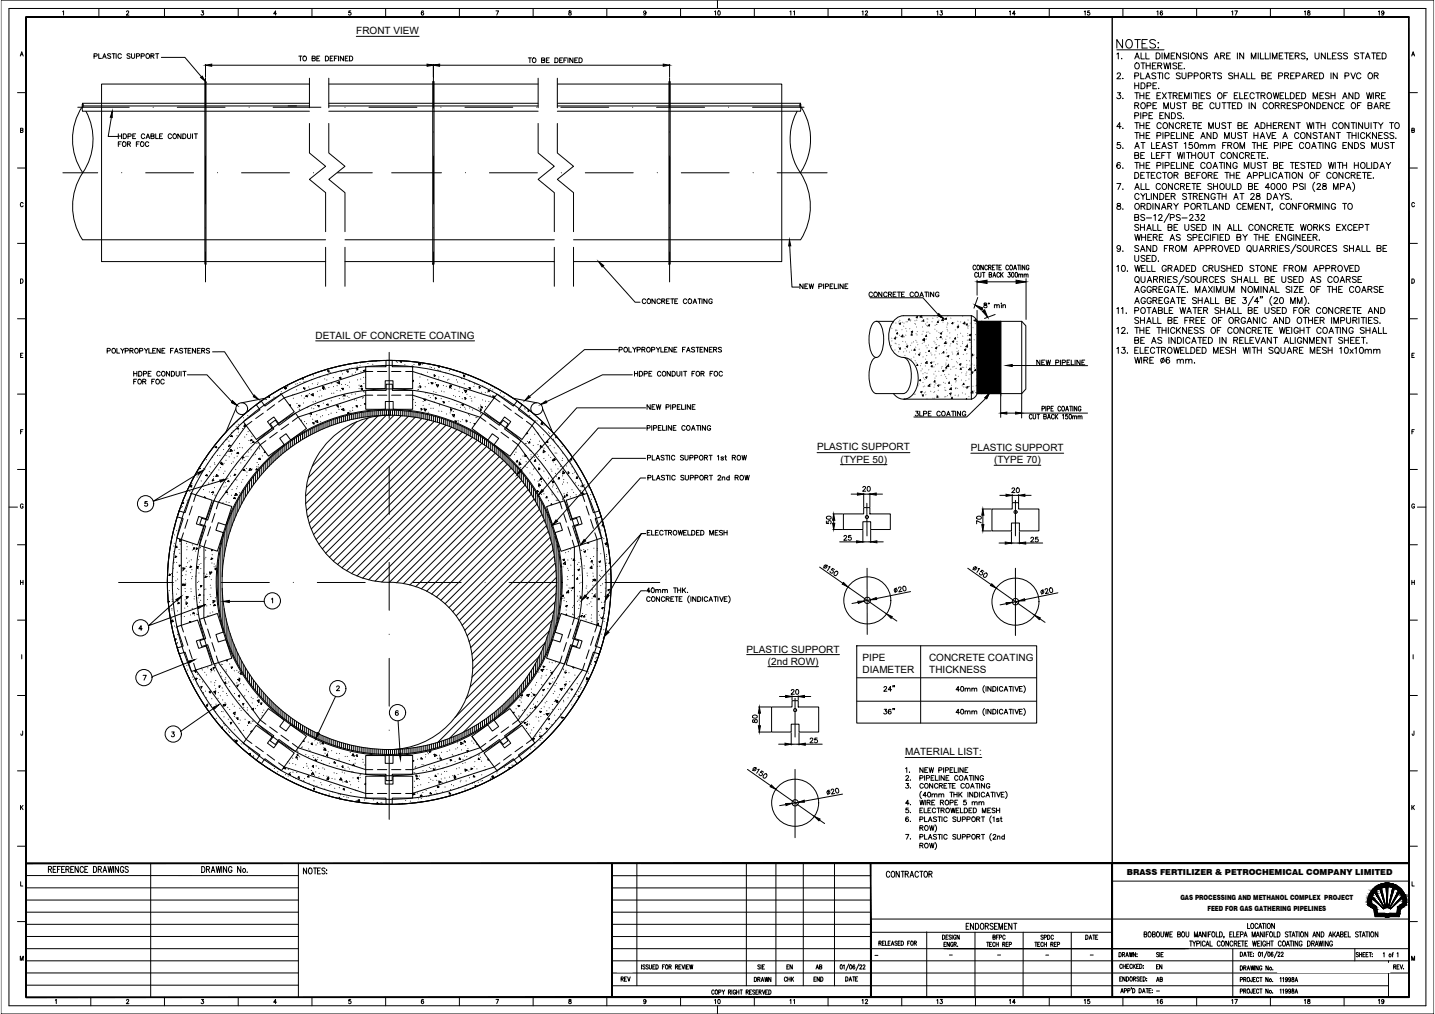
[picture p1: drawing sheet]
<svg xmlns="http://www.w3.org/2000/svg" width="841mm" height="594mm" viewBox="0 0 841 594" stroke-linecap="round" stroke-linejoin="round" font-family="sans-serif">
<defs><g id="words">
<text font-size="7.9" x="523" y="349">20</text>
<g font-size="7.5">
<text x="609" y="349">20</text>
<text x="483" y="467">20</text>
<text x="27" y="512">REFERENCE DRAWINGS</text>
<text x="177" y="513">NOTES:</text>
<text x="518" y="515">CONTRACTOR</text>
<text x="565" y="546">ENDORSEMENT</text>
</g>
<g font-size="7.1">
<text x="517" y="406">24&quot;</text>
<text x="517" y="420">36&quot;</text>
<text x="117" y="512">DRAWING No.</text>
</g>
<g font-size="6.6">
<text x="174" y="37">TO BE DEFINED</text>
<text x="570" y="164">CUT BACK 300mm</text>
<text x="467" y="171">NEW PIPELINE</text>
<text x="375" y="179">CONCRETE COATING</text>
<text x="575" y="182">8° min</text>
<text x="62" y="208">POLYPROPYLENE FASTENERS</text>
<text x="361" y="208">POLYPROPYLENE FASTENERS</text>
<text x="606" y="215">NEW PIPELINE</text>
<text x="371" y="222">HDPE CONDUIT FOR FOC</text>
<text x="535" y="245">3LPE COATING</text>
<text x="378" y="253">PIPELINE COATING</text>
<text x="378" y="271">PLASTIC SUPPORT 1st ROW</text>
<text x="378" y="283">PLASTIC SUPPORT 2nd ROW</text>
<text x="504" y="289">20</text>
<text x="591" y="290">20</text>
<text x="488" y="308" transform="rotate(-90 488 308)">50</text>
<text x="576" y="308" transform="rotate(-90 576 308)">70</text>
<text x="378" y="315">ELECTROWELDED MESH</text>
<text x="493" y="318">25</text>
<text x="603" y="319">25</text>
<text x="445" y="425" transform="rotate(-90 445 425)">80</text>
<text x="473" y="437">25</text>
<text x="609" y="552">SPDC</text>
<text x="635" y="552">DATE</text>
</g>
<g font-size="6.2">
<text x="418" y="10">10</text>
<text x="467" y="10" transform="rotate(-90 467 10)">11</text>
<text x="504" y="10">12</text>
<text x="548" y="10">13</text>
<text x="590" y="10">14</text>
<text x="634" y="10">15</text>
<text x="677" y="10">16</text>
<text x="721" y="10">17</text>
<text x="763" y="10">18</text>
<text x="806" y="10">19</text>
<text x="54" y="35">PLASTIC SUPPORT</text>
<text x="308" y="38">TO BE DEFINED</text>
<text x="508" y="175">CONCRETE COATING</text>
<text x="378" y="241">NEW PIPELINE</text>
<text x="462" y="408">20</text>
<text x="580" y="552">BFPC</text>
<text x="443" y="569">SIE</text>
<text x="460" y="569">EN</text>
<text x="477" y="569">AB</text>
<text x="676" y="569">EN</text>
<text x="362" y="576">REV</text>
<text x="441" y="577">DRAWN</text>
<text x="458" y="576">CHK</text>
<text x="476" y="576">END</text>
<text x="494" y="576">DATE</text>
<text x="676" y="577">AB</text>
<text x="418" y="589">10</text>
<text x="462" y="589">11</text>
<text x="504" y="589">12</text>
<text x="548" y="589">13</text>
<text x="590" y="589">14</text>
<text x="634" y="589">15</text>
<text x="677" y="589">16</text>
<text x="721" y="589">17</text>
<text x="763" y="589">18</text>
<text x="806" y="589">19</text>
</g>
<g font-size="5.9">
<text x="209" y="20">FRONT VIEW</text>
<text x="185" y="198">DETAIL OF CONCRETE COATING</text>
<text x="479" y="264">PLASTIC SUPPORT</text>
<text x="569" y="264">PLASTIC SUPPORT</text>
<text x="493" y="271">(TYPE 50)</text>
<text x="583" y="271">(TYPE 70)</text>
<text x="438" y="382">PLASTIC SUPPORT</text>
<text x="450" y="389">(2nd ROW)</text>
<text x="506" y="388">PIPE</text>
<text x="544" y="387">CONCRETE COATING</text>
<text x="506" y="395">DIAMETER</text>
<text x="545" y="394">THICKNESS</text>
<text x="530" y="443">MATERIAL LIST:</text>
</g>
<text font-size="4.9" x="660" y="513">BRASS FERTILIZER &amp; PETROCHEMICAL COMPANY LIMITED</text>
<g font-size="4.2">
<text x="692" y="527">GAS PROCESSING AND METHANOL COMPLEX PROJECT</text>
<text x="708" y="534">FEED FOR GAS GATHERING PIPELINES</text>
</g>
<g font-size="3.1">
<text x="511" y="561">-</text>
<text x="555" y="561">-</text>
<text x="583" y="561">-</text>
<text x="612" y="561">-</text>
<text x="638" y="561">-</text>
<text x="676" y="582">-</text>
</g>
</g></defs>
<!-- layer: PDF5_Solid Fills -->
<g fill="#000" stroke="#000" stroke-width=".59">
<path d="M120 38h4v1zM250 38h4h-4zM250 38h4l-4 1zM254 38h4v1zM254 38h4zM389 38h3l-3 1zM118 45l2 3zM66 65v4h-1zM351 153l3 3h-1zM463 140v4h-1zM550 184l3 2-3-1zM136 235l3 2-3-1z"/>
<path d="M149 231l3 3-4-2zM310 232l1 1-3 2zM317 237l3-2v1zM580 230l-2 4-1-1zM116 277l3-1-3 2zM305 275l1 1-3 2zM129 281h4l-4 1zM318 287l1 1-3 2zM510 289h4v1zM326 305h1l-3 3zM342 316l1 1-3 2zM502 317h4l-4 1z"/>
<path d="M510 317h4v1zM576 298l1 4h-2zM575 307h2l-1 4zM589 318h4l-4 1zM597 318h4v1zM103 351l3-2-2 3zM116 355h3l-3 2zM131 352h3v1zM343 349h1l-3 3zM356 348l1 1-2 3zM494 341l3 3-3-2zM503 352h3l-3 2z"/>
<path d="M510 351l4-1v1zM581 342l3 3-3-2zM590 353h3l-3 1zM597 352l3-1 1 1zM356 370h1l-3 3zM520 360l3 1-1 1zM606 360l4 2-1 1zM111 387l3-1-3 2zM125 414l3-1-2 2zM445 414l1 4h-2zM468 408l3-1v2zM186 429l1 1-2 3z"/>
<path d="M444 425h2l-1 4zM460 435l4 1-4 1zM468 436l4-1v2zM234 441h1v4zM452 460l3 2-4-1zM460 471h4l-3 1zM468 470l3-1v1zM477 478l4 2-1 1z"/>
</g>
<!-- layer: 0 -->
<g fill="none" stroke="#000" stroke-width=".59">
<path d="M15 10h637v496h-637zM652 10v574M209 21h37M655 32v-1v4M655 29h27M657 34h1M658 23v5l-3-5v5M660 24l1-1a2.3 2.3 0 0 1 3 3 2.3 2.3 0 0 1-3 2l-1-2zM665 35l1-4 2 4M665 23h3M666 33h1M667 23v5"/>
<path d="M669 31v4h2M669 37h2M669 26h2M670 37v3M672 31v4h2M672 37v3M672 38h2M672 23h-3v5h3M674 37v3M675 38h2M677 24l-1-1-2 1v1l3 2-1 1-2-1M678 31h1a1.9 1.9 0 0 1 1 2 1.9 1.9 0 0 1-1 2h-1z"/>
<path d="M678 37h-3v3h3M679 38h2v-1h-2v3M679 25h.1M679 28h.1M680 38l1 2M681 31v4M682 37l1 3 1-3 1 3v-3M682 35v-4l2 4 1-4v4M686 37v3M686 33h2M689 31h-3v4h3M690 37h-1h-2l1 1 2 1-1 1h-2"/>
<path d="M691 38h1M692 31v4l-2-4v4M693 37h-2v3h2M696 32l-2-1-1 1 2 1 1 1-1 1-2-1M697 31v4M704 31v4l-2-4v4M708 32l-1-1-2 1h1l2 1-1 2-2-1M712 35l1-4 1 4M712 33h2M715 33h2l1-2h-3v4M717 33l1 2M719 33h1"/>
<path d="M721 31h-2v4h2M725 31v4M729 31v4l-2-4v4M733 35v-4l2 4 1-4v4M737 31v4M739 31v4h2M742 31v4h2M744 31v4M746 35v-4l1 4 1-4v4M750 33h1M752 31h-2v4h2M753 31h2"/>
<path d="M754 31v4M756 33h1M758 31h-2v4h2M759 33h2v-2h-2v4M760 33l1 2M765 32l-1-1-1 1 2 1v1h-2M766 34v1M771 31v2l1 2 1-1v-3M777 31v4l-3-4v4M778 31v4h2M781 33h1M783 31h-2v4h2"/>
<path d="M786 32v-1l-2 1 2 1v2l-2-1M790 32l-1-1-2 1h1l2 1-1 2-2-1M796 32l-1-1-1 1 2 1-1 2-1-1M797 31h3M798 31v4M800 35l2-4 1 4M801 33h1M804 31h2M805 31v4M807 33h1M809 31h-2v4h2M810 31h1a1.9 1.9 0 0 1 1 2 1.9 1.9 0 0 1-1 2h-1z"/>
<path d="M655 43h2l-2 3h2M655 54h2l-1 2a1.2 1.2 0 0 1 1 2 1.2 1.2 0 0 1-2-1M658 46h.1M658 58h.1M665 45l2-1v-1h-2v3M665 49v3M665 50h2M665 54h2M666 54v4M667 49v3M668 54v4M668 56h2"/>
<path d="M669 43v3h2M669 49h1a1.8 1.8 0 0 1 1 1 1.8 1.8 0 0 1-1 2h-1zM670 54v4M671 46l2-3 1 3M672 56h1M672 45h2M672 50h2v-1h-2v3M674 54h-2v4h2M676 50h1M677 43h-2l2 2v1h-2M678 49h-2v3h2M678 56h1"/>
<path d="M678 43h3M679 52h.1M680 43v3M680 54h-2v4h2M681 54l3 4M681 43v3M684 54l-3 4M685 54h2M685 43a1.3 1.3 0 0 0-1 0 1.3 1.3 0 0 0-1 1v1a1.3 1.3 0 0 0 1 1 1.3 1.3 0 0 0 1-1M686 54v4M688 56h2v-1l-2-1v4M689 56l1 2"/>
<path d="M691 56h1M692 43h-1h-2l3 2-1 1h-2M693 43v2l1 1h1v-3M693 54h-2v4h2M694 40h.1M694 58v-4l2 4 1-4v4M696 45l2-1 1-1h-3v3M698 54v4M700 54h2M700 45l2-1v-1h-2v3M701 54v4M703 54v4"/>
<path d="M704 56h1M706 54h-2v4h2M707 44h2v-1h-2v3M708 44l1 2M709 55v-1l-2 1v1l2 1v1l-2-1M711 43h2M712 43v3M716 43h-1h-1l2 2-1 1h-1M717 56h2M719 54h-2v4M722 43h-2l2 2v1h-2M723 43v3"/>
<path d="M723 44h3M723 56h2M726 54h-3v4h3M726 43v3M727 54v4h2M727 46l1-3 2 3M728 45h1M729 56h2M731 43v3h2M732 54h-3v4h3M734 43v3h2M735 55a1.3 1.3 0 0 0-1-1 1.3 1.3 0 0 0-1 2v1a1.3 1.3 0 0 0 1 1 1.3 1.3 0 0 0 1-1"/>
<path d="M736 54h2M737 54v4M739 56h2v-1l-2-1v4M740 44h2v-1h-2v3h2v-1l-1-1M740 56l1 2M743 44h1M745 43h-2v3h2M746 54l1 4 1-4 1 4 1-4M749 45l2-1 1-1h-3v3M750 56h2M752 54h-2v4h2M753 44h2v-1h-2v3"/>
<path d="M753 54v4h2M754 44l1 2M756 54h1a1.9 1.9 0 0 1 2 2 1.9 1.9 0 0 1-2 2h-1zM756 44h2M759 43h-3v3h3M760 45l2-1v-1h-2v3M760 56h1M762 54h-2v4h2M763 54h1a1.9 1.9 0 0 1 1 2 1.9 1.9 0 0 1-1 2h-1zM763 46l1-3 2 3M764 45h1M767 44h2v-1h-2v3"/>
<path d="M768 44l1 2M770 58v-4l1 4 1-4v4M770 44h2M772 43h-2v3h2M773 43h2a1.9 1.9 0 0 1 1 1 1.9 1.9 0 0 1-1 2h-2zM774 56h1M776 54h-2v4h2M779 55l-1-1-1 1v1l2 1-1 1-1-1M780 43v3M780 54v4M780 56h2M782 54v4"/>
<path d="M784 43v3l-3-3v3M787 58l1-4 2 4M787 57h2M788 45l2-1v-1h-2v3M792 43l1 3 1-3M793 54v4l-2-4v4M794 54h1a1.9 1.9 0 0 1 2 2 1.9 1.9 0 0 1-2 2h-1zM798 43a1.3 1.3 0 0 0-2 0 1.3 1.3 0 0 0-1 1v1a1.3 1.3 0 0 0 1 1 1.3 1.3 0 0 0 2-1M801 54l1 4 1-4v4l1-4M805 54v4M805 44h2l1-1h-1h-2v3M806 56h2v-1l-2-1v4"/>
<path d="M807 44l1 2M807 56l2 2M810 56h1M812 54h-2v4h2M69 78v3M69 80h2M71 78v3M72 78h1a1.5 1.5 0 0 1 1 2 1.5 1.5 0 0 1-1 1h-1zM75 80h2v-1l-2-1v3M78 80h1M80 78h-2v3h2M85 79a1 1 0 0 0-1-1 1 1 0 0 0-1 1v1a1 1 0 0 0 1 1 1 1 0 0 0 1 0"/>
<path d="M88 80h2v-1l-2-1v3h2v-1M91 78v3h2M94 80h1M95 78h-1v3h1M101 79a1.1 1.1 0 0 0-2-1 1 1 0 0 0 0 1v1a1 1 0 0 0 0 1 1 1 0 0 0 2 0M106 78v3l-2-3v3M107 78h1a1.5 1.5 0 0 1 1 2 1.5 1.5 0 0 1-1 1h-1zM110 78v2l1 1h1v-3M113 78v3M114 78h2M115 78v3M657 74h-2l1-2v3"/>
<path d="M658 75h.1M665 62h2v-1l-2-1v4M665 68h2v-2h-2v4M665 72h2M665 78h2M666 72v3M666 78v3M666 62l1 2M668 72v3M668 78v3M668 74h2M668 79h2"/>
<path d="M669 66v4M670 68h2v-2h-2v4M670 72v3M670 78v3M672 74h1M672 79h1M672 62h2v-1l-2-1v4M673 68h2M674 72h-2v3h2M674 78h-2v3h2M676 66h-3v4h3M676 62h1"/>
<path d="M678 60h-2v4h2M678 80l2-1v-1h-2v3M680 68h1M681 73a1.3 1.3 0 0 0-2-1 1.3 1.3 0 0 0-1 1v1a1.3 1.3 0 0 0 1 1 1.3 1.3 0 0 0 2 0M682 78v3M682 66h-2v4h2M682 64v-4l1 4 2-4v4M683 80l2-1v-1h-2v3M685 66v4l-2-4v4M686 60v3l1 1 1-1v-3M686 79h2M687 66h1a1.9 1.9 0 0 1 1 2 1.9 1.9 0 0 1-1 2h-1z"/>
<path d="M688 72v3l-3-3v3M689 78h-3v3h3M690 78v3h2M691 73a1.3 1.3 0 0 0-1-1 1.3 1.3 0 0 0-1 1v1a1.3 1.3 0 0 0 1 1 1.3 1.3 0 0 0 1 0M692 61l-1-1-1 1v1l2 1-1 1-1-1M692 67v-1l-2 1 2 2v1l-2-1M692 74l2-1 1-1h-3v3M692 78v3M693 60h2M694 69h.1M694 74l1 1M694 60v4"/>
<path d="M696 74h1M696 78v3l-2-3v3M697 79h2M698 72h-2v3h2M699 72h2M699 62h2v-1l-2-1v4h2l1-2h-1M700 78h-3v3h3M700 72v3M702 74h1M703 62h1M704 72h-2v3h2M705 60h-2v4h2"/>
<path d="M708 75v-3l2 3 1-3v3M710 78v3l-3-3v3M711 78h1a1.9 1.9 0 0 1 1 1 1.9 1.9 0 0 1-1 2h-1zM712 61a1.3 1.3 0 0 0-2-1 1.3 1.3 0 0 0-1 2 1.4 1.4 0 0 0 1 1 1.4 1.4 0 0 0 1 0h1M712 72v2l1 1h2v-3M713 60v3l1 1 1-1v-3M716 60h3M717 60v4M718 72h-2l2 2v1h-2M719 60h3M719 72h3M720 60v4"/>
<path d="M721 72v3M722 78v2l1 1h1v-3M722 62h2M724 60h-2v4h2M725 60h2a1.9 1.9 0 0 1 1 2 1.9 1.9 0 0 1-1 2h-2zM726 74l2-1v-1h-2v3h2v-1h-1M728 78h-1h-2l1 1 2 1-1 1h-2M729 78h2M729 74h1M730 78v3M731 72h-2v3h2M732 60v4"/>
<path d="M735 79h2M735 78v3M735 75l2-3 1 3M736 60v4l-3-4v4M736 74h2M737 78v3M739 72h1a1.9 1.9 0 0 1 1 2 1.9 1.9 0 0 1-1 1h-1zM742 78l2 3 1-3M743 74h2M743 72v3M743 61a1.3 1.3 0 0 0-2-1 1.3 1.3 0 0 0-1 2 1.4 1.4 0 0 0 1 1 1.4 1.4 0 0 0 2 0M745 72v3"/>
<path d="M746 79h1M746 74h2M747 62h2l1-1-3-1v4M748 78h-2v3h2M748 72h-2v3h2M749 62l1 2M749 74l2-1 1-1h-1h-2v3M751 74l1 1M751 62h2v-1l-2-1v4M752 62l1 2M753 74h1M754 62h2"/>
<path d="M755 72h-2v3h2M757 60h-3v4h3M758 72v3l-2-3v3M760 72h2M760 61l-1-1-1 1v1l2 1-1 1-1-1M761 62h2v-1l-2-1v4M761 72v3M761 79a1.3 1.3 0 0 0-1-1 1.3 1.3 0 0 0-1 1v1a1.3 1.3 0 0 0 1 1 1.3 1.3 0 0 0 1-1M766 72l1 3 1-3v3l1-3M768 78v3l-2-3v3M770 72v3M770 60v4l-2-4v4"/>
<path d="M771 72h3M772 60h1a1.9 1.9 0 0 1 1 2 1.9 1.9 0 0 1-1 2h-1zM772 78h-1h-1v1l2 1-1 1h-1M772 72v3M773 78h2M774 78v3M774 74h3M774 72v3M775 62h2M777 72v3M777 60h-2v4h2M781 60v4l-3-4v4"/>
<path d="M782 78v3l-2-3v3M783 78h3M784 73a1.3 1.3 0 0 0-2-1 1.3 1.3 0 0 0-1 1v1a1.3 1.3 0 0 0 1 1 1.3 1.3 0 0 0 2 0M784 78v3M785 61a1.3 1.3 0 0 0-2-1 1.3 1.3 0 0 0-1 2 1.4 1.4 0 0 0 1 1 1.4 1.4 0 0 0 1 0h1M786 62h1M788 60h-2v4h2M789 78h3M791 72v3l-3-3v3M791 78v3M792 72h2M792 79h3"/>
<path d="M792 78v3M793 72v3M795 78v3M795 72v3M796 62h1M796 78v3M798 60h-2v4M799 72v3l-3-3v3M800 72v2l1 1h1v-3M800 79a1.3 1.3 0 0 0-2-1 1.3 1.3 0 0 0-1 1v1a1.3 1.3 0 0 0 1 1 1.3 1.3 0 0 0 2-1M801 78v3M802 62h2v-1l-2-1v4l2-1v-1h-1"/>
<path d="M802 79l1 2M803 78l-2 2M804 72v3M805 72h2M805 64l2-4 1 4M806 62h1M806 72v3M807 78v3l-3-3v3M808 72l1 2 2-2M808 79h1M809 62h2v-1l-2-1v4M809 74v1"/>
<path d="M810 62l1 2M810 78h-2v3h2M812 62h2M814 78h-1h-2l1 1 2 1-1 1h-2M814 72h3M815 60h-3v4h3M816 72v3M817 78h-1h-1v1l2 1-1 1h-1M69 84h1M71 83h-2v3M75 84h1v-1h-1v3M76 84v2"/>
<path d="M80 84h1M82 83h-2v3M86 81l1-3 1 3M86 80h1M87 84a1.1 1.1 0 0 0-1-1 1.1 1.1 0 0 0-1 2 1 1 0 0 0 1 1 1 1 0 0 0 1-1M657 83h-2v2a1.2 1.2 0 0 1 2 0 1.2 1.2 0 0 1-1 2 1.2 1.2 0 0 1-1-1M657 96l-1-1a1.5 1.5 0 0 0-2 2 1.6 1.6 0 0 0 3 1 1.1 1.1 0 0 0-1-1 1.1 1.1 0 0 0-1 1M658 87h.1M658 98v1M665 87l1-4 2 4M665 91h2v-1l-2-1v4h2v-1v-1M665 95h2"/>
<path d="M666 86h1M666 95v4M668 95v4M668 97h2M669 91h1M669 83h2M670 83v4M670 95v4M671 89h-2v4h2M672 97h1M674 95h-2v4h2M675 83v4h2"/>
<path d="M675 89v4h2M678 85h1M678 91h1M678 97h2v-1l-2-1v4M680 83h-2v4h2M680 89h-2v4h2M681 87l1-4 2 4M681 91h1M681 86h2M682 95v4M683 97h2v-1l-2-1v4M683 89h-2v4"/>
<path d="M684 89h2M685 89v4M686 97h2M687 84l-1-1-1 1v1l2 1-1 1h-1M688 83h2M689 95h-3v4h3M689 83v4M690 95v4h2M690 89l1 4 1-4 1 4v-4M692 95v4M694 84l1-1v4M694 89v4"/>
<path d="M695 89h3M696 95v4l-2-4v4M697 89v4M697 97h2M698 91h3M698 89v4M699 83h-2v2a1.2 1.2 0 0 1 2 0 1.2 1.2 0 0 1 0 2 1.2 1.2 0 0 1-2-1M700 95h-3v4h3M701 84a1.6 1.6 0 0 1 1 1 1.6 1.6 0 0 1-1 2l-1-1zM701 89v4M703 85h1h1v2M703 85v2"/>
<path d="M704 81l1-3 1 3M704 80h2M705 85h2v2M706 89v3l1 1 1-1v-3M706 96a1.3 1.3 0 0 0-1-1 1.3 1.3 0 0 0-1 1v1a1.3 1.3 0 0 0 1 2 1.3 1.3 0 0 0 1-1M708 85h2v2M708 85v2M709 89h3M710 85h1h1v2M711 89v4M711 99l1-4 2 4M711 98h2"/>
<path d="M715 95h2M716 95v4M717 85h1M718 95v4M718 81v-3l1 3 1-3v3M718 90a1.3 1.3 0 0 0-1-1 1.3 1.3 0 0 0-1 2 1.4 1.4 0 0 0 0 2 1.4 1.4 0 0 0 2-1M719 83h-2v4M720 85h2v-1l-2-1v4M721 85l1 2M721 95v4l-2-4v4M725 89v4l-2-4v4M725 96a1.3 1.3 0 0 0-1-1 1.3 1.3 0 0 0-1 1v1a1.3 1.3 0 0 0 1 2 1.3 1.3 0 0 0 1-2h-1"/>
<path d="M727 87v-4l1 4 1-4v4M729 90a1.3 1.3 0 0 0-2-1 1.3 1.3 0 0 0-1 2 1.4 1.4 0 0 0 1 2 1.4 1.4 0 0 0 2-1M729 99v-4l2 4 1-4v4M730 91h2v-1l-2-1v4M731 91l1 2M733 95v3l1 1 1-1 1-3M733 91h2M734 83h2M735 83v4M736 89h-3v4h3M737 89h2M737 85h2"/>
<path d="M737 83v4M738 89v4M739 81l1-3 1 3M739 80h2M739 96l-1-1-1 1 2 2-1 1-1-1M739 83v4M740 91h1M740 95h3M741 85h1M741 95v4M742 89h-2v4h2M743 83h-2v4h2"/>
<path d="M743 93h.1M746 97h2l1-1-3-1v4l3-1-1-1M747 85h2v-1l-2-1v4M750 97h1M750 83v4M752 85h2v-1l-2-1v4M752 81l1-3 2 3M752 95h-2v4h2M752 80h2M755 85h2M756 95h3M757 83h-2v4h2"/>
<path d="M757 95v4M759 97h2M761 95h-2v4h2M764 84a1.3 1.3 0 0 0-1-1 1.3 1.3 0 0 0-1 2 1.4 1.4 0 0 0 0 2 1.4 1.4 0 0 0 2 0v-1M765 96l-1-1-2 1 3 2-1 1-2-1M766 95h2M767 95v4M769 87l1-4 1 4M769 97h1M769 86h2M771 95h-2v4h2M772 95h1a1.9 1.9 0 0 1 1 2 1.9 1.9 0 0 1-1 2h-1z"/>
<path d="M772 83h3M774 83v4M775 83v4M776 81l1-3 2 3M776 80h2M779 95v4l1-4 1 4 1-4M779 83v4l-2-4v4M783 95v4M783 84a1.3 1.3 0 0 0-2-1 1.3 1.3 0 0 0-1 2 1.4 1.4 0 0 0 1 2 1.4 1.4 0 0 0 2 0v-1h-1M784 95h2M785 95v4M787 97h2"/>
<path d="M787 95v4M787 85h1M789 83h-2v4h2M789 95v4M793 83v4l-3-4v4M794 97h2M794 95v4M794 83h1a1.9 1.9 0 0 1 1 2 1.9 1.9 0 0 1-1 2h-1zM796 95v4M800 84l-1-1-2 1 1 1 2 1-1 1h-2M801 95v4h2M804 87v-4l1 4 2-4v4"/>
<path d="M804 95v4M805 95h1a1.9 1.9 0 0 1 2 2 1.9 1.9 0 0 1-2 2h-1zM808 83v3l1 1h1v-4M809 99l1-4 1 4M809 98h2M812 95l2 2 1-2M814 97v2M814 84l-1-1-1 1v1l2 1-1 1h-1M815 83h2M816 83v4M818 81h.1M655 107h2l-2 4"/>
<path d="M655 119v1a1.4 1.4 0 0 1 2 1 1.4 1.4 0 0 1 0 2l-2-1v-1l2-1-1-1zM658 111h.1M665 101h1a1.9 1.9 0 0 1 1 2 1.9 1.9 0 0 1-1 1h-1zM665 111l1-4 2 4M666 110h1M668 114a1.3 1.3 0 0 0-2-1 1.3 1.3 0 0 0-1 2 1.3 1.3 0 0 0 1 2 1.3 1.3 0 0 0 2-1M669 113l1 2 1-2M669 103h1M669 107v4h2M670 115v2M671 101h-2v3h2M672 107v4h2"/>
<path d="M672 101h2M672 113v4h2M672 119h1a1.8 1.8 0 0 1 2 2 1.8 1.8 0 0 1-2 2h-1zM673 101v3M675 103h1M675 113v4M676 119v4M677 101h-2v3h2M678 113v4l-2-4v4M679 119v4l-2-4v4M680 113h1a1.9 1.9 0 0 1 1 2 1.9 1.9 0 0 1-1 2h-1zM680 108a1.3 1.3 0 0 0-1-1 1.3 1.3 0 0 0-1 2 1.4 1.4 0 0 0 0 2 1.4 1.4 0 0 0 2 0v-1"/>
<path d="M680 102a1.3 1.3 0 0 0-1-1 1.3 1.3 0 0 0-1 1v1a1.3 1.3 0 0 0 1 1 1.3 1.3 0 0 0 1 0M681 101h3M683 101v3M683 115h2M685 113h-2v4h2M686 115h2l1-1-3-1v4M687 107v4l-2-4v4M688 115l1 2M688 119l1 2 2-2M688 103h2v-1l-2-1v3M689 103l1 1M691 108a1.3 1.3 0 0 0-2-1 1.3 1.3 0 0 0-1 2 1.5 1.5 0 0 0 1 2 1.5 1.5 0 0 0 2 0v-1"/>
<path d="M692 109h2v-1l-2-1v4M693 109l1 2M695 103h2v-1l-2-1v3h2v-1h-1M695 114v-1l-2 1v1l2 1v1l-2-1M695 109h2M696 113h3M698 107h-3v4h3M698 113v4M698 103h2M699 107h2M699 115h2l1-1-3-1v4M700 107v4"/>
<path d="M700 101h-2v3h2M701 115l1 2M701 103h2M702 109h1M703 115h1M704 101h-3v3M704 107h-2v4h2M705 113h-2v4h2M705 119h2M706 119v4M708 103h2v-1l-2-1v3M708 119v4h2"/>
<path d="M708 113v4l-2-4v4M709 103l1 1M710 108l-1-1-1 1v1l2 1-1 1h-1M711 109h3M711 107v4M712 103h1M712 114a1.3 1.3 0 0 0-1-1 1.3 1.3 0 0 0-1 2 1.3 1.3 0 0 0 1 2 1.3 1.3 0 0 0 1-2h-1M713 113h3M714 107v4M714 101h-2v3h2M714 113v4M716 115h3"/>
<path d="M716 113v4M717 119v4l-2-4v4M718 101h2M718 119h1a1.9 1.9 0 0 1 2 2 1.9 1.9 0 0 1-2 2h-1zM719 107v3l1 1h1v-4M719 113v4M719 101v3M721 103h2M721 101v3M722 107v4h2M723 117l1-4 2 4M723 101v3"/>
<path d="M724 116h1M725 103h1M725 107h1a1.9 1.9 0 0 1 1 2 1.9 1.9 0 0 1-1 2h-1zM727 101h-2v3h2M727 113h2M727 120a1.3 1.3 0 0 0-1-1 1.3 1.3 0 0 0-1 1v1a1.3 1.3 0 0 0 1 2 1.3 1.3 0 0 0 1-1M728 113v4M731 119h-3v4h3M731 104l1-3 2 3M731 103h2M732 109h2v-1l-2-1v4h2v-1l-1-1M733 114l1-1 1 1-2 3h2"/>
<path d="M735 103h2v-2h-2v3M735 109h2M737 114v1a1.4 1.4 0 0 1 1 0 1.4 1.4 0 0 1 0 2h-1a1.4 1.4 0 0 1 0-2 1.4 1.4 0 0 1 1 0v-1zM737 107h-2v4h2M738 119h-2v4h2M738 103h2v-2h-2v3M741 119v4l-2-4v4M742 101v3h2M742 119h3M743 113h1a1.9 1.9 0 0 1 1 2 1.9 1.9 0 0 1-1 2h-1zM744 119v4M744 110h-2l1-3v4"/>
<path d="M744 101v3M745 108a1.6 1.6 0 0 1 2 1 1.6 1.6 0 0 1-2 2v-2zM746 117l2-4 1 4M747 116h1M748 102a1.3 1.3 0 0 0-1-1 1.3 1.3 0 0 0-1 1v1a1.3 1.3 0 0 0 1 2 1.3 1.3 0 0 0 1-1M749 108a1.6 1.6 0 0 1 2 1 1.6 1.6 0 0 1-2 2l-1-2zM749 104l2-3 1 3M750 103h1M750 113l1 2 2-2M751 115v2M752 108a1.6 1.6 0 0 1 2 1 1.6 1.6 0 0 1-2 2v-2zM753 120a1.3 1.3 0 0 0-2-1 1.3 1.3 0 0 0-1 1v1a1.3 1.3 0 0 0 1 2 1.3 1.3 0 0 0 2-1"/>
<path d="M753 101h2M754 101v3M756 114l-1-1-2 1v1l3 1-1 1-2-1M756 101v3M757 117h.1M758 109h2v-1l-2-1v4M760 119v4l-3-4v4M763 101v3l-2-3v3M763 119h-2v4M764 108l-1-1-1 1v1l2 1-1 1h-1M765 107v4M771 107a4 4 0 0 0 0 5"/>
<path d="M771 103h2M772 108l1-1 1 1-2 3h2M774 101h-3v3M775 119v4M775 108v1l2 1a1.2 1.2 0 0 1-1 1 1.2 1.2 0 0 1-1-1l2-2zM779 119v4l-2-4v4M780 102a1.3 1.3 0 0 0-1-1 1.3 1.3 0 0 0-1 1v1a1.3 1.3 0 0 0 1 2 1.3 1.3 0 0 0 1-1M782 111v-4l1 4 1-4v4M783 120a1.3 1.3 0 0 0-2-1 1.3 1.3 0 0 0-1 1v1a1.3 1.3 0 0 0 1 2 1.4 1.4 0 0 0 2-2h-1M786 109h2v-1l-2-1v4M787 119h2M787 101v3l-2-3v3"/>
<path d="M788 119v4M789 111l1-4 2 4M790 110h1M791 102a1.3 1.3 0 0 0-2-1 1.3 1.3 0 0 0-1 1v1a1.3 1.3 0 0 0 1 2 1.3 1.3 0 0 0 2-1M792 103h2v-1l-1-1h-1v3M793 107a4 4 0 0 1 0 5M793 103l1 1M795 103h2M798 101h-3v3h3M799 101h2M800 101v3M802 103h1"/>
<path d="M804 101h-2v3h2M805 104h.1M658 122v1M665 127h2v-1h-2v3h2v-1v-1M665 137l1 4 1-4 1 4v-4M667 132h-2v1l2 1v1h-2M668 132v3M668 133h3M669 121h2v-1l-2-1v4M669 137v4M669 139h2M670 121l1 2"/>
<path d="M671 132v3M671 126h-1h-1v1l2 1-1 1h-1M671 137v4M672 128h3M672 135l1-3 2 3M673 134h1M673 139h1M675 137h-2v4h2M676 132v3h2M676 139h2v-1l-2-1v4M676 126h1v3M677 139l1 2"/>
<path d="M679 132v3h2M679 127l1-1h1l-2 3h2M679 139h2M681 123l1-4 1 4M681 122h2M682 137h-3v4h3M684 121h2l1-1-3-1v4M685 133h2v-1h-2v3h2v-1l-1-1M685 125l-3 5M686 121l1 2M686 128l2-1v-1h-2v3M686 140h2"/>
<path d="M688 133h1M689 121v2M690 132h-2v3h2M692 126h-1h-2l1 1 2 1-1 1h-2M692 138l-1-1-2 1 3 2-1 1-2-1M693 128h3M694 121h2l1-1-3-1v4M694 132v2l1 1h2v-3M697 127l1-1h1l-2 3h2M698 138h-2l2 1v1l-1 1-1-1M699 139h2v-1l-2-1v4M700 132h-2v1l2 1v1h-2"/>
<path d="M701 126h2l-1 1a1.2 1.2 0 0 1 1 1 1.2 1.2 0 0 1-1 1 1.2 1.2 0 0 1-2-1M701 133h2M702 121h2v-1l-2-1v4M703 121l1 2M703 139h1M704 132h-3v3h3M704 127l1-1h1l-2 3h2M705 132h1a1.9 1.9 0 0 1 1 1 1.9 1.9 0 0 1-1 2h-1zM705 137h-2v4h2M708 138a1.3 1.3 0 0 0-1-1 1.3 1.3 0 0 0-1 2v1a1.3 1.3 0 0 0 1 1 1.3 1.3 0 0 0 1-1M709 137v4M711 139h1"/>
<path d="M711 123l1-4 2 4M711 132v3M711 122h2M713 137h-2v4M714 137v4M715 132v3l-2-3v3M715 139h1M717 137h-2v4h2M718 137h1a1.9 1.9 0 0 1 2 2 1.9 1.9 0 0 1-2 2h-1zM719 135l2-3 1 3M720 134h2M723 132v3h2"/>
<path d="M725 139h2v-1l-2-1v4h2v-1l-1-1M726 132v3h2M728 137l2 2 1-2M728 121h2M730 139v2M732 123v-4l1 4 1-4v4M734 132a1.3 1.3 0 0 0-1-1 1.3 1.3 0 0 0-1 2 1.4 1.4 0 0 0 0 2 1.4 1.4 0 0 0 2 0v-1M735 137h2M736 121h1M736 137v4M738 139h2M738 137v4"/>
<path d="M740 137v4M741 132v3l-2-3v3M742 139h1M744 137h-2v4h2M745 132a1.3 1.3 0 0 0-1-1 1.3 1.3 0 0 0-1 2 1.4 1.4 0 0 0 0 2 1.4 1.4 0 0 0 2 0v-1M746 123h-1M746 133h2v-1h-2v3M747 133l2 2M748 139h1M750 133h1M750 137h-2v4h2M752 132h-2v3h2"/>
<path d="M753 132h2M753 137v4l-2-4v4M754 132v3M756 133h1M757 138a1.3 1.3 0 0 0-1-1 1.3 1.3 0 0 0-1 2v1a1.3 1.3 0 0 0 1 1 1.3 1.3 0 0 0 1-1h-1M758 132h-2v3h2M758 137v4M761 121h1M762 137v4l-2-4v4M762 132l1 3 1-3 1 3 1-3M763 139h2M765 137h-2v4h2"/>
<path d="M766 139h2M768 121h2v-1l-2-1v4M769 137h-3v4h3M769 121l1 2M770 139h2v-1l-2-1v4M770 133h2v-1h-2v3M771 139l1 2M771 133l1 2M771 123v-4l2 4 1-4v4M773 132v3M774 133l2 2M776 132l-3 2"/>
<path d="M779 132h-1h-1v1l2 1-1 1h-1M783 133h2M786 132h-3v3h3M787 132l2 3M789 132l-2 3M792 132a1.3 1.3 0 0 0-1-1 1.3 1.3 0 0 0-1 2 1.4 1.4 0 0 0 0 2 1.4 1.4 0 0 0 2 0v-1M793 133h2M796 132h-3v3h3M797 133h2v-1h-2v3M800 132h2M801 132v3M572 156a.8 .8 0 0 0-1-1 .8 .8 0 0 0-1 1v1a.8 .8 0 0 0 1 1 .8 .8 0 0 0 1-1"/>
<path d="M576 155v3l-1-3v3M579 156a.8 .8 0 0 0-1-1 .8 .8 0 0 0-1 1v1a.8 .8 0 0 0 1 1 .8 .8 0 0 0 1-1M579 157h2v-2h-2v3M583 155h-1v3M584 155h1M584 155v3M587 155h-2v3M591 156a.8 .8 0 0 0-1-1 .8 .8 0 0 0-1 1v1a.8 .8 0 0 0 1 1 .8 .8 0 0 0 1-1M594 158l1-3 1 3M596 155h2M597 155v3M598 155v3"/>
<path d="M601 155v3l-2-3v3M603 156a.8 .8 0 0 0-1-1 .8 .8 0 0 0-1 1v1a.8 .8 0 0 0 1 1 .8 .8 0 0 0 1-1M655 156v3M657 145a1.1 1.1 0 0 1-2 1 1.1 1.1 0 0 1 0-2 1.1 1.1 0 0 1 2 0l-1 3h-1M658 156a1.6 1.6 0 0 1 2 1 1.6 1.6 0 0 1-2 2l-1-2zM658 147h.1M661 159h.1M665 150v2l1 1h1v-3M665 156l1 3 1-3 1 3v-3M667 144h-2v1l2 1v1h-2M668 147l2-3 1 3M669 146h2"/>
<path d="M669 157h1M671 150h-1h-1v1l2 1-1 1h-1M671 156h-2v3h2M672 151h1M672 156v3h2M674 150h-2v3h2M674 144v3l-2-3v3M675 156v3h2M675 150h1a1.9 1.9 0 0 1 2 1 1.9 1.9 0 0 1-2 2h-1zM676 144h1a1.9 1.9 0 0 1 1 2 1.9 1.9 0 0 1-1 1h-1zM679 153h.1M682 146h2"/>
<path d="M684 156a1.3 1.3 0 0 0-2 0 1.3 1.3 0 0 0-1 1 1.4 1.4 0 0 0 0 2 1.4 1.4 0 0 0 2 0l1-1h-1M685 144h-3v3M685 157h2v-1h-2v3M685 146l2-1 1-1h-3v3M686 141l1-4 1 4M686 157l1 2M687 146l1 1M688 159l1-3 2 3M689 158h1M692 156h1a1.9 1.9 0 0 1 1 1 1.9 1.9 0 0 1-1 2h-1zM693 147v-3l1 3 1-3v3M695 157h2"/>
<path d="M697 156h-2v3h2M698 156h2a1.9 1.9 0 0 1 1 1 1.9 1.9 0 0 1-1 2h-2zM700 147l1-3 1 3M700 146h2M703 146h2l1-2h-3v3M707 146h2v-2h-2v3M708 156a1.3 1.3 0 0 0-2 0 1.3 1.3 0 0 0-1 1 1.4 1.4 0 0 0 0 2 1.4 1.4 0 0 0 2 0l1-1M709 157h2v-1h-2v3M710 157l1 2M710 146l2-1 1-1h-3v3M712 146l1 1M712 156v2l1 1h1v-3"/>
<path d="M718 144l1 3 1-3M718 156h-1h-1v1l2 1-1 1h-1M719 156v3M719 157h2M721 146h1M721 156v3M723 157h1M723 144h-2v3h2M724 144h1a1.9 1.9 0 0 1 1 2 1.9 1.9 0 0 1-1 1h-1zM725 156h-2v3h2M726 156h1a1.9 1.9 0 0 1 1 1 1.9 1.9 0 0 1-1 2h-1zM732 147l1 1"/>
<path d="M734 144v2l1 1h2v-3M735 156h-1h-1v1l2 1-1 1h-1M736 156h2M737 156v3M738 147l1-3 2 3M739 146h1M742 146l2-1v-1h-2v3M743 146l1 1M745 156v3l-2-3v3M745 146l2-1v-1h-2v3M746 157h2M746 146l2 1"/>
<path d="M748 156h-2v3h2M749 144v3M750 146h1M752 144h-2v3h2M753 157h1M755 156h-2v3M756 144h-1h-2l1 1 2 1-1 1h-2M756 157h2v-1h-2v3M757 157l1 2M760 143l-3 6M763 144h-1h-2l1 1 2 1-1 1h-2M763 159v-3l1 3 1-3v3"/>
<path d="M767 144v2l1 1h1l1-3M770 159l1-3 2 3M770 158h2M771 146l2-1v-1h-2v3M772 146l1 1M773 141h.1M774 157h2v-1h-2v3M777 145a1.3 1.3 0 0 0-2-1 1.3 1.3 0 0 0-1 1v1a1.3 1.3 0 0 0 1 1 1.3 1.3 0 0 0 2-1M777 157h2v-1h-2v3M778 146h1M780 144h-2v3h2M781 157h2v-1h-2v3"/>
<path d="M782 157l1 2M783 144h-2v1l2 1v1h-2M788 156l1 3 1-3M790 144h-1h-1v1l2 1-1 1h-1M791 146h2M791 144v3M791 157h1M793 156h-2v3h2M793 144v3M794 156h1a1.9 1.9 0 0 1 2 1 1.9 1.9 0 0 1-2 2h-1zM795 147l1-3 1 3M795 146h2"/>
<path d="M798 144v3h2M801 144v3h2M807 146l2-1v-1h-2v3h2v-1M811 146h1M813 144h-2v3h2M573 174l-2 7M665 171l1-3 2 3M665 178l1-4 2 4M666 170h1M666 177h1M667 165l1 1M669 162v3h1h1v-3"/>
<path d="M671 169a1.3 1.3 0 0 0-1-1 1.3 1.3 0 0 0-1 1v1a1.3 1.3 0 0 0 1 1 1.3 1.3 0 0 0 1-1h-1M671 175a1.3 1.3 0 0 0-1-1 1.3 1.3 0 0 0-1 2v1a1.3 1.3 0 0 0 1 1 1.3 1.3 0 0 0 1-1h-1M672 165l2-3 1 3M673 164h2M675 169a1.3 1.3 0 0 0-2-1 1.3 1.3 0 0 0-1 1v1a1.3 1.3 0 0 0 2 1 1.3 1.3 0 0 0 1-1h-1M675 175a1.3 1.3 0 0 0-2-1 1.3 1.3 0 0 0-1 2v1a1.3 1.3 0 0 0 2 1 1.3 1.3 0 0 0 1-1h-1M676 170l2-1v-1h-2v3M676 176h2v-1l-2-1v4M676 164h2v-2h-2v3M677 170l1 1M677 176l1 2M677 164l1 1"/>
<path d="M679 170h2M679 176h2M680 164h2v-2h-2v3M681 164l1 1M681 168h-2v3h2M681 174h-2v4h2M683 162v3M684 164h2M685 169a1.3 1.3 0 0 0-2-1 1.3 1.3 0 0 0-1 1v1a1.3 1.3 0 0 0 2 1 1.3 1.3 0 0 0 1-1h-1M685 175a1.3 1.3 0 0 0-2-1 1.3 1.3 0 0 0-1 2v1a1.3 1.3 0 0 0 2 1 1.3 1.3 0 0 0 1-1h-1M686 171l1-3 2 3M686 178l1-4 2 4"/>
<path d="M686 170h2M686 177h2M687 162h-3v3h3M690 168h2M690 174h2M690 162h-1h-1v1l2 2h-1h-1M691 168v3M691 174v4M693 170h1M693 176h1M694 161l-3 6M695 168h-2v3h2"/>
<path d="M695 174h-2v4h2M696 171h.1M697 162h-1h-1v1l2 2h-1h-1M701 171v-3l1 3 1-3v3M701 175l-1-1-1 1 2 2-1 1-1-1M702 162v3h1h1v-3M702 176h3M702 174v4M705 171l1-3 1 3M705 174v4M705 170h2M705 164h2v-2h-2v3"/>
<path d="M706 178l1-4 2 4M706 164l2 1M706 177h2M708 168l3 3M710 174v4h2M711 168l-3 3M711 163a1.3 1.3 0 0 0-1-1 1.3 1.3 0 0 0-1 1v1a1.3 1.3 0 0 0 1 2 1.3 1.3 0 0 0 1-1M712 168v3M712 164h2M712 174v4h2M713 171v-3l1 3 2-3v3M714 162h-2v3h2"/>
<path d="M717 168v2l1 1h1v-3M718 162h-1h-2l1 1 2 2h-1h-2M718 176h2l1-1-3-1v4h3v-1l-1-1M721 171v-3l1 3 1-3v3M722 176h1M724 174h-2v4h2M724 162h-1h-1v1l2 2h-1h-1M725 162v3M725 164h3M728 162v3M729 174h1l-1 2a1.2 1.2 0 0 1 1 2 1.2 1.2 0 0 1-2-1M729 165l1-3 2 3"/>
<path d="M729 164h2M730 168v3l-2-3v3M733 162v3h2M735 174l-3 5M735 171v-3l1 3 2-3v3M735 162v3h2M738 177h-3l2-3v4M739 174v1M739 168v3M740 174v1M741 164h2l1-2h-3v3h3v-1h-1M743 168v3l-3-3v3"/>
<path d="M744 171l1-3 2 3M745 170h1M745 164h1M745 174a4 4 0 0 0 0 5M747 175v-1l2 1-2 3h2M747 162h-2v3h2M748 168v3h2M750 175a1.6 1.6 0 0 1 2 1 1.6 1.6 0 0 1-2 2v-2zM751 162v3h1h1l1-3M756 168h-1h-1v1l2 1-1 1h-1M756 178v-4l2 4 1-4v4M757 168v3"/>
<path d="M757 162h-1h-1v1l2 2h-1h-1M758 164h2M758 168h3l-3 3h3M760 162h-2v3h2M760 178v-4l2 4 1-4v4M761 162h2a1.8 1.8 0 0 1 1 2 1.8 1.8 0 0 1-1 1h-2zM762 170h1M764 168h-2v3h2M764 174a4 4 0 0 1 0 5M767 178h.1M768 165l1-3 2 3M769 164h1"/>
<path d="M772 170h1M774 168h-2v3M774 162h-1h-1v1l2 2h-1h-1M778 168h2M779 168v3M781 163a1.3 1.3 0 0 0-2-1 1.3 1.3 0 0 0-1 1v1a1.3 1.3 0 0 0 1 1 1.3 1.3 0 0 0 2 0M781 170h2M781 168v3M783 168v3M785 170h1M785 165l2-3 1 3M786 164h2"/>
<path d="M787 168h-2v3h2M789 164h2v-2h-2v3M790 164l1 1M793 169a1.3 1.3 0 0 0-1-1 1.3 1.3 0 0 0-1 1v1a1.3 1.3 0 0 0 1 1 1.3 1.3 0 0 0 1-1M795 162h-1h-1v1l2 2h-1h-1M796 164h1M798 162h-2v3h2M798 171l1-3 2 3M799 170h1M802 170l2-1v-1h-2v3M803 170l1 1M808 168h-1h-2l1 1 2 1-1 1h-2"/>
<path d="M809 170h1M811 168h-2v3h2M185 200h93M525 198v1l-1-1M525 198h-1M526 195v1M526 195l-1 1h1M528 189l-1 1h1v-1M529 196l-1 1h1v-1M533 187h.1M533 187h-1h1M535 196h-1h1h-1"/>
<path d="M535 194v1l-1-1M535 194h-1M538 185l-1 1h1M540 185l-1 1M540 185v1h-1M541 199h1v1l-1-1M541 187v1M541 187v1h1M542 198v1h-1l1-1M543 196v1M543 196l-1 1h1M545 190l-1 1h1v-1"/>
<path d="M550 189h-1l1-1v1M552 197l-1 1h1l-1-1M552 195v1l-1-1M552 195h-1M553 188h-1l1-1v1M554 187l1-1v1h-1M558 189v1M558 189v1h1M560 198v1M560 198l-1 1h1M561 191h1v1h-1M564 190h2l-1-1v1"/>
<path d="M567 190h.1M567 190h-1h1M568 199h1M569 196v1l-1-1M569 196h-1M572 187v1h-1M572 187l-1 1M583 184l-6 3M655 181v-1v4M655 193v-1v3M657 181l1-1v4M657 193l1-1 1 1-2 2h3"/>
<path d="M660 183h.1M661 195h.1M665 182h2v-1l-2-1v4M665 199h2v-1h-2v3h2v-1v-1M665 192h2M666 192v3M667 186h-2v1l2 2h-2M668 192v3M668 194h2M668 186v3M668 188h3M669 199h1"/>
<path d="M670 192v3M671 198h-2v3h2M671 186v3M672 194h1M672 189l1-3 2 3M672 180h3M673 188h1M673 180v4M674 192h-2v3h2M675 184l2-4 1 4M675 200h2M676 186v3h2"/>
<path d="M676 183h1M678 192h2M679 186v3h2M679 182h2v-1l-2-1v4l2-1-1-1M679 192v3M681 198h-1h-1v1l2 1-1 1h-1M681 192v3M681 194h2M682 180v4h2M683 192v3M685 188h2v-2h-2v3h2v-1h-1M685 192v3"/>
<path d="M685 198v3M685 182h2M687 180h-2v4h2M688 188h1M689 193a1.3 1.3 0 0 0-2-1 1.3 1.3 0 0 0-1 1 1.4 1.4 0 0 0 0 2 1.4 1.4 0 0 0 2 0l1-1M689 198v3l-3-3v3M690 192v3M690 198h1a1.9 1.9 0 0 1 1 1 1.9 1.9 0 0 1-1 2h-1zM690 186h-2v3h2M690 193l2 2M692 180v4l1-4 1 4 1-4M692 192l-2 2"/>
<path d="M694 198v3M694 188h2M695 192v3l-2-3v3M696 184l1-4 1 4M696 183h2M697 186h-3v3M697 194h1M697 188h2l1-2h-3v3M697 199a1.3 1.3 0 0 0-1-1 1.3 1.3 0 0 0-1 1 1.4 1.4 0 0 0 0 2 1.4 1.4 0 0 0 2 0v-1M699 188l1 1M699 192h-2v3h2M699 200h2"/>
<path d="M699 180h3M700 180v4M701 188h1M702 198h2M702 192h-1h-1v1l2 1-1 1h-1M702 182h2M703 186h-2v3h2M703 198v3M704 188h1M704 180h-2v4h2M705 199h1M705 182h2l1-1-3-1v4"/>
<path d="M706 192h-1h-2l1 1 2 1-1 1h-2M706 186h-2v3h2M707 182l1 2M707 198h-2v3h2M708 198h1a1.9 1.9 0 0 1 2 1 1.9 1.9 0 0 1-2 2h-1zM713 194h2M714 188h1M714 181v-1l-2 1 2 2v1l-2-1M715 198v3M715 182h3M715 180v4M716 192h-3v3"/>
<path d="M716 186h-2v3M718 180v4M719 198v3l-3-3v3M719 184l1-4 2 4M720 183h1M722 193a1.3 1.3 0 0 0-1-1 1.3 1.3 0 0 0-1 1 1.4 1.4 0 0 0 0 2 1.4 1.4 0 0 0 2 0v-1M723 180v4h2M723 199h2v-1h-2v3M724 188h2v-2h-2v3M724 199l1 2M725 188l1 1M726 180v4h2"/>
<path d="M727 199h1M729 198h-2v3h2M729 192v3l-2-3v3M730 198v3h2M730 187a1.3 1.3 0 0 0-2-1 1.3 1.3 0 0 0-1 1v1a1.4 1.4 0 0 0 2 2 1.3 1.3 0 0 0 1-2h-1M731 189l1-3 2 3M731 188h2M732 182h2v-1l-1-1h-1v4l2-1-1-1M733 199h1M733 193a1.3 1.3 0 0 0-2-1 1.3 1.3 0 0 0-1 1 1.4 1.4 0 0 0 1 2 1.4 1.4 0 0 0 2 0v-1M734 194l2-1v-1h-2v3M735 198h-2v3h2"/>
<path d="M735 182h1M735 194l1 1M736 198l1 3 1-3M737 186v3l-2-3v3M737 180h-2v4h2M737 194h2M738 186v3M740 192h-3v3h3M740 200h1M741 192h2M741 180v3l1 1 2-1v-3M742 192v3"/>
<path d="M742 187a1.3 1.3 0 0 0-1-1 1.3 1.3 0 0 0-1 1v1a1.3 1.3 0 0 0 1 2 1.3 1.3 0 0 0 1-1M744 194h1M745 198v3l-2-3v3M746 192h-2v3h2M746 189l2-3 1 3M746 198h3M747 188h1M747 181v-1l-2 1 2 2v1l-2-1M748 198v3M748 182h2M750 192l1 3 1-3v3l1-3M751 180h-3v4h3"/>
<path d="M752 180h1a1.8 1.8 0 0 1 1 2 1.8 1.8 0 0 1-1 2h-1zM752 186v3l-2-3v3M753 200h2M754 186h1a1.9 1.9 0 0 1 1 2 1.9 1.9 0 0 1-1 1h-1zM754 194h1M756 192h-2v3h2M756 198v3h2M757 192v3M758 182h2M759 198v3M760 180h-2v4M761 193a1.3 1.3 0 0 0-2-1 1.3 1.3 0 0 0-1 1 1.4 1.4 0 0 0 1 2 1.4 1.4 0 0 0 2 0v-1h-1"/>
<path d="M762 194h2M762 192v3M763 199a1.3 1.3 0 0 0-2-1 1.3 1.3 0 0 0-1 1 1.4 1.4 0 0 0 1 2 1.4 1.4 0 0 0 2 0v-1h-1M764 186h2M764 192v3M765 182h2v-1l-2-1v4M765 186v3M766 192h2M766 182l1 2M766 198v3l-2-3v3M767 192v3M767 186v3"/>
<path d="M767 188h2M769 186v3M771 188h1M772 199h1M773 186h-2v3h2M774 188h2v-2h-2v3M774 198h-2v3h2M774 181a1.3 1.3 0 0 0-1-1 1.3 1.3 0 0 0-1 1v1a1.3 1.3 0 0 0 1 2 1.3 1.3 0 0 0 1-1M774 193a1.3 1.3 0 0 0-1-1 1.3 1.3 0 0 0-1 1 1.4 1.4 0 0 0 0 2 1.4 1.4 0 0 0 2 0v-1M775 188l1 1M777 198v3l-2-3v3M778 198h3"/>
<path d="M779 195l1-3 2 3M779 194h2M780 198v3M780 186v3M781 180v4l-2-4v4M782 189v-3l1 3 1-3v3M783 192h2M784 192v3M785 181a1.3 1.3 0 0 0-2-1 1.3 1.3 0 0 0-1 1v1a1.3 1.3 0 0 0 1 2 1.3 1.3 0 0 0 2-1M786 192v3M786 188h2v-2h-2v3M786 182h2v-1l-2-1v4"/>
<path d="M787 198h-1h-1v1l2 1-1 1h-1M787 182l1 2M788 198v3M788 199h2M789 186v3h1h1l1-3M789 192v3l-2-3v3M789 182h2M790 198v3M792 180h-3v4h3M792 199h1M793 180h2M793 188h2v-2h-2v3"/>
<path d="M793 193a1.3 1.3 0 0 0-1-1 1.3 1.3 0 0 0-1 1 1.4 1.4 0 0 0 0 2 1.4 1.4 0 0 0 2 0v-1h-1M794 198h-2v3h2M794 180v4M794 188l1 1M795 199h1M796 182h1M796 186v3M797 198h-2v3h2M798 180h-2v4h2M798 186h2M798 198h2M799 186v3"/>
<path d="M799 198v3M800 192h-1h-2l1 1 2 1-1 1h-2M801 194h2M801 192v3M801 186v3M802 184l1-4 2 4M802 188h1M802 183h2M803 192v3M804 186h-2v3h2M804 195l2-3 1 3M805 194h1"/>
<path d="M808 186h-1h-2l1 1 2 2h-1h-2M808 180v4l-2-4v4M808 192v3h2M809 189h.1M809 180h1a1.8 1.8 0 0 1 2 2 1.8 1.8 0 0 1-2 2h-1zM811 192v3h2M78 218v2M78 219h2M80 218v2M81 218h1a1.5 1.5 0 0 1 1 1 1.5 1.5 0 0 1-1 1h-1zM84 219h2v-1h-2v2M87 219h1"/>
<path d="M89 218h-2v2h2M94 218a1 1 0 0 0-1 0 1 1 0 0 0-1 1 1 1 0 0 0 1 1 1 1 0 0 0 1 0M99 218v2l-1-2v2M100 218h1a1.5 1.5 0 0 1 1 1 1.5 1.5 0 0 1-1 1h-1zM103 218v2h1h1v-2M106 218v2M107 218h2M108 218v2M528 204h-1h1v1M532 203h-1h1M536 205h.1M536 204v1"/>
<path d="M538 213v1M538 213l-1 1h1M539 207v1h-1M539 207l-1 1M543 212v1h-1l1-1M545 206h-1l1-1v1M545 212h1v1h-1M546 214v1M548 204h1h-1M553 206v1v-1M553 217v1l-1-1M553 217h-1"/>
<path d="M554 200v1h-1zM555 215v1M555 215l-1 1h1M556 214v1h-1l1-1M556 208v1h-1M556 208l-1 1M558 200h1v1l-1-1M562 207h-1h1M562 214h1M563 216h.1M563 213v1M563 213h-1"/>
<path d="M566 203h1v-1l-1 1M566 205h-1M566 204l-1 1M569 216v1h-1zM570 207v1v-1M570 218h-1l1 1v-1M572 216v1M572 216l-1 1h1M572 210h1M573 209l-1 1M655 204v3M658 204h1l-1 1a1.2 1.2 0 0 1 1 2 1.2 1.2 0 0 1-2-1"/>
<path d="M661 207h.1M665 209l1 4 1-4 1 4v-4M665 205h1M667 204h-2v3h2M668 204v3h2M669 209v4M670 211h2l1-1-3-1v4M671 205h1M672 211l1 2M673 204h-2v3h2M674 211h1M675 201l1-3 2 3"/>
<path d="M676 209h-2v4h2M677 204a1.3 1.3 0 0 0-2-1 1.3 1.3 0 0 0-1 2v1a1.3 1.3 0 0 0 1 1 1.3 1.3 0 0 0 2-1M678 204h2M679 204v3M681 205h2v-1h-2v3M682 205l1 2M682 210l-1 3M685 210a1.5 1.5 0 0 0-2 1 1.5 1.5 0 0 0 2 1 1.1 1.1 0 0 0 0-1 1.1 1.1 0 0 0-2 1M688 204l1 3 1-3v3l1-3M690 211h2v2M690 210v3M692 211l1-1v1l1 2"/>
<path d="M692 205h1M694 204h-2v3h2M695 211h2v2M695 210v3M695 204v3h2M697 211l1-1v1l1 2M698 204h1a1.9 1.9 0 0 1 1 1 1.9 1.9 0 0 1-1 2h-1zM698 201l2-3 1 3M700 212v1M701 205h2M704 204h-3v3h3M705 204h1a1.9 1.9 0 0 1 1 1 1.9 1.9 0 0 1-1 2h-1z"/>
<path d="M711 207v-3l2 3 1-3v3M715 205h2M717 204h-2v3h2M721 204h-1h-2l3 2-1 1h-2M722 205h2M722 204v3M724 204v3M729 204v3l1-3 1 3 1-3M733 204v3M734 204h2M735 204v3M737 204v3"/>
<path d="M737 205h2M739 201l1-3 2 3M739 204v3M746 204h-1h-1l2 2-1 1h-1M749 206l1 1M751 204v2l1 1h1v-3M753 201l1-3 1 3M754 207l2-3 1 3M755 206h2M758 205h2v-1h-2v3M759 205l1 2M762 205h1"/>
<path d="M764 204h-2v3h2M768 201v-3l1 3 1-3v3M768 207v-3l1 3 2-3v3M772 205h1M774 204h-2v3h2M777 204h-2v1l2 1v1h-2M778 205h3M778 204v3M781 204v3M785 204h1v3M788 204a1.6 1.6 0 0 1 2 1 1.6 1.6 0 0 1-2 2v-1zM791 205l2 2"/>
<path d="M793 205l-2 2M794 204h1v3M797 204a1.6 1.6 0 0 1 2 1 1.6 1.6 0 0 1-2 2v-1zM800 205h1h1v2M800 205v2M801 201h.1M802 205h1h1v2M805 205h1h1v2M805 205v2M807 205h1h1v2M78 224h1M80 222h-2v3"/>
<path d="M84 224l1-1v-1h-1v3M85 224l1 1M89 224h1M91 222h-2v3M96 223a1 1 0 0 0-1-1 1 1 0 0 0-1 1v1a1 1 0 0 0 1 1 1 1 0 0 0 1-1M530 234h.1M539 223v-1v1h1M540 229v1M541 231v1v-1M543 221v1l-1-1M543 221h.1M544 226h1v-1l-1 1"/>
<path d="M548 223v1h-1l1-1M549 232l1 1M550 232l-1 1h1M550 226h-1M550 225v1M557 225l-1-1v1M557 230v1v-1M558 228h-1v-1l1 1M558 233h.1M560 222h-1M560 222h.1M565 225h.1"/>
<path d="M565 225h-1h1M566 233l1 1M567 233l-1 1M567 226v1M569 230h.1M569 230h1M569 230l1-1v1M611 239h1v-1h-1v3M613 238v3M614 239h1v-1h-1v3M616 239h1M617 238h-1v3h1"/>
<path d="M622 239a.8 .8 0 0 0-1-1 .8 .8 0 0 0-1 1v1a.8 .8 0 0 0 1 1 .8 .8 0 0 0 1-1M623 238a1.3 1.3 0 0 1 1 1 1.3 1.3 0 0 1-1 2l-1-2zM625 240h1M627 238h1M628 238v3M629 238v3M631 238v3l-1-3v3M634 239a.8 .8 0 0 0-1-1 .8 .8 0 0 0-1 1v1a.8 .8 0 0 0 1 1 .8 .8 0 0 0 1-1h-1M605 243a.8 .8 0 0 0-1 0 .8 .8 0 0 0-1 1 .8 .8 0 0 0 1 1 .8 .8 0 0 0 1 0M605 243l1 2h1v-2M608 243h1M609 243v2"/>
<path d="M612 244h1v-1h-1v2h1v-1M614 245l1-2 1 2M614 245h1M618 243a.8 .8 0 0 0-1 0 .8 .8 0 0 0-1 1 .8 .8 0 0 0 1 1 .8 .8 0 0 0 1 0M618 243v2M619 244l1 1M620 243l-2 2M623 243v2M625 241v-3l1 3M626 243h-1v1a.8 .8 0 0 1 1 0 .8 .8 0 0 1 0 1 1 1 0 0 1-2 0M627 243a1.2 1.2 0 0 1 1 1 1.2 1.2 0 0 1-1 1zM629 244h1v1"/>
<path d="M629 244v1M630 244h1v1M632 244h1v1M632 244v1M633 244h1v1M479 265h54M493 272h27M569 266h54M583 273h27M86 294h-1v1a1 1 0 0 1 1 0 1 1 0 0 1 0 1 1 1 0 0 1-1 0M485 331l-2 2M486 332l-1 2"/>
<path d="M489 334l-1-1-1 1a1 1 0 0 1 1 1 1 1 0 0 1-1 1 1 1 0 0 1-1-1M573 332l-3 2M573 333h1l-1 2M577 335l-2-1v1a1 1 0 0 1 1 1 1 1 0 0 1-1 1 1 1 0 0 1-1-1M159 351l1-1v3M381 346h-2l1-2v3M381 350a1.1 1.1 0 0 0-2 0 1.1 1.1 0 0 0 0 1 1 1 0 0 0 1 1 1 1 0 0 0 1 0M384 346l2-1v2M384 345v2M386 346l1-1v2M387 350v2l-2-2v2M388 346l2-1v2"/>
<path d="M388 345v2M390 350a1.1 1.1 0 0 0-2 0 1.1 1.1 0 0 0 0 1 1 1 0 0 0 0 1 1 1 0 0 0 2 0M390 346l1-1v2M390 351h2v-1h-2v2M391 351l1 1M393 351h1M395 344h2M395 350h-2v2h2M396 344v3M396 350h2M397 350v2M397 344v3"/>
<path d="M397 346h2M398 351h1M399 344v3M400 350h-2v2h2M400 344v3M401 346l1 1M402 344l-2 2M403 347h.1M404 349a2.8 2.8 0 0 0 0 4M405 350v2M408 350v2l-2-2v2M409 350h1a1.5 1.5 0 0 1 1 1 1.5 1.5 0 0 1-1 1h-1z"/>
<path d="M412 350v2M415 350a1.1 1.1 0 0 0-2 0 1.1 1.1 0 0 0 0 1 1 1 0 0 0 1 1 1 1 0 0 0 1 0M416 352l1-2 1 2M416 351h1M418 350h2M419 350v2M421 350v2M422 350l1 2 1-2M424 351h2M426 350h-2v2h2M427 349a2.8 2.8 0 0 1 0 4M83 368h-2l2-1v2"/>
<path d="M502 378h106v46h-106zM540 378v46M84 396h2l-2 2M106 387h.1M107 389h.1M438 384h54M450 391h30M502 397h106M131 420h.1M197 403l1-1h1l-2 3h2M233 417v-1a1.2 1.2 0 0 0-1 2 1.2 1.2 0 0 0 1 1 1 1 0 0 0 0-2 .9 .9 0 0 0-1 1M502 411h106"/>
<path d="M562 404h-2l2-2v3M562 417h-2l2-1v2M566 404l1-1v2M566 417h1v1M566 403v2M566 416v2M567 404l1-1 1 2M567 417h1l1 1M570 404l1-1v2M570 417h1v1M570 403v2M570 416v2"/>
<path d="M571 404l1-1v2M571 417h1v1M577 402a2.9 2.9 0 0 0 0 4M577 415a2.9 2.9 0 0 0 0 4M578 402v3M578 416v2M581 402v3l-2-3v3M581 416v2l-2-2v2M582 402h1a1.5 1.5 0 0 1 1 2 1.5 1.5 0 0 1-1 1h-1zM582 416h1a1.5 1.5 0 0 1 1 1 1.5 1.5 0 0 1-1 1h-1zM585 402v3M585 416v2"/>
<path d="M588 403a1 1 0 0 0-1-1 1 1 0 0 0-1 1 1.1 1.1 0 0 0 0 2 1.1 1.1 0 0 0 2 0v-1M588 416a1 1 0 0 0-1 0 1 1 0 0 0-1 1 1.1 1.1 0 0 0 0 1 1.1 1.1 0 0 0 2 0M588 405l2-3 1 3M588 418l2-2 1 2M589 404h1M589 417h1M591 402h2M591 416h2M592 402v3M592 416v2M594 402v3M594 416v2"/>
<path d="M595 402l1 3 1-3M595 416l1 2 1-2M597 404h2M597 417h2M599 402h-2v3h2M599 416h-2v2h2M600 402a2.8 2.8 0 0 1 0 4M600 415a2.8 2.8 0 0 1 0 4M101 429h1l-1 1a.9 .9 0 0 1 1 1 1 1 0 0 1-2 0M127 421h.1M129 421h.1M130 426v1v-1"/>
<path d="M131 424h.1M132 425h.1M443 450l-2 1M444 451h1l-2 2M448 452h-2v1a1 1 0 0 1 1 0 1 1 0 0 1-1 1 1 1 0 0 1-1-1M530 444h45M531 450v3M531 455v-1l2 1-2 2h2M531 459h2l-1 1a1 1 0 0 1 0 2 .9 .9 0 0 1-1-1M533 452h.1M534 457h.1M539 456h2v-1l-2-1v3"/>
<path d="M541 450v3l-2-3v3M541 460a1.1 1.1 0 0 0-1-1 1.1 1.1 0 0 0-1 2 1 1 0 0 0 1 1 1 1 0 0 0 1-1M542 454v3M542 451h1M543 456h2v-1l-2-1v3M544 450h-2v3h2M545 450v3l1-3 1 3v-3M546 456h1M547 459v3l-2-3v3M547 454h-1v3h1M548 454v3h2M550 460a1.1 1.1 0 0 0-2-1 1.1 1.1 0 0 0 0 2 1 1 0 0 0 1 1 1 1 0 0 0 1-1"/>
<path d="M550 451h2v-1h-2v3M550 454v3M553 450v3M553 454v3l-1-3v3M554 451h2v-1h-2v3M554 456h1M555 459h-2v3h2M556 459h2M556 454h-2v3h2M557 459v3M557 451h1M559 450h-2v3h2"/>
<path d="M559 450v3h2M560 459h-2v3h2M561 455a1 1 0 0 0-1-1 1 1 0 0 0-1 1v1a1 1 0 0 0 1 1 1 1 0 0 0 1-1M562 450v3M564 450v3l-1-3v3M565 457l1-3 1 3M565 460a1.1 1.1 0 0 0-1-1 1.1 1.1 0 0 0-1 2 1 1 0 0 0 1 1 1 1 0 0 0 1-1M566 451h1M566 456h1M567 450h-1v3h1M568 454h2M569 454v3"/>
<path d="M570 454v3M572 459h2M573 459v3M573 454v3l-2-3v3M574 459v3M576 455a1 1 0 0 0-1-1 1 1 0 0 0-1 1v1a1 1 0 0 0 1 1 1 1 0 0 0 1-1M577 459v3l-2-3v3M580 460a1.1 1.1 0 0 0-1-1 1.1 1.1 0 0 0-1 2 1 1 0 0 0 1 1 1 1 0 0 0 1-1h-1M532 473h-1v2a1 1 0 0 1 1 0 1 1 0 0 1 0 1 1 1 0 0 1-1 0M532 479a1.2 1.2 0 0 0-1 1 1.2 1.2 0 0 0 1 1 .9 .9 0 0 0 0-1 .9 .9 0 0 0-1 0M533 471h-2l1-2v3M534 471h.1"/>
<path d="M534 476h.1M534 462h.1M539 469l1 3v-3l1 3 1-3M539 475h1M540 464a2.8 2.8 0 0 0 0 4M541 473h-2v3h2M542 473v3h1M542 479v2h1M542 469v3M543 466h-2l1-2v3M543 470h2v-1h-2v3M544 475h1"/>
<path d="M544 470l1 2M546 473h-2v3h2M546 470h1M546 466l2-1v2M546 465v2M548 466l1-1v2M548 469h-2v3h2M548 474a1 1 0 0 0-1-1 1 1 0 0 0-1 1 1.1 1.1 0 0 0 1 2 1.1 1.1 0 0 0 1 0M549 479h-2l2 2h-1h-1M549 473h2M550 479h2M550 473v3"/>
<path d="M550 466l2-1v2M550 465v2M550 460h2v-1h-2v3M551 479v2M551 470h2v-1h-2v3M551 460l1 2M552 475h1v-1l-1-1v3M552 466l1-1v2M552 470l1 2M552 479v2M552 475l1 1M553 460h1"/>
<path d="M555 479a1.1 1.1 0 0 0-1 0 1.1 1.1 0 0 0-1 1 1 1 0 0 0 1 1 1 1 0 0 0 1 0M557 464h2M557 470h1l1-1h-2v3M557 473l1 3 1-3v3l1-3M558 464v3M558 460h1M559 464v3M559 466h2M560 470h1M560 479h-2l2 2h-2M560 475h1M561 464v3"/>
<path d="M561 479v2h1h1v-2M561 469h-1v3h1M562 464v3M562 473h-2v3h2M563 465l1 2M563 473v3h1M564 464l-2 2M565 473h1a1.5 1.5 0 0 1 1 2 1.5 1.5 0 0 1-1 1h-1zM566 469h-1v1a1 1 0 0 1 1 0 1 1 0 0 1 0 1 1 1 0 0 1-1 0M567 464v3M568 475h1M569 462l1-3 1 3"/>
<path d="M569 461h2M570 473h-2v3h2M570 470h1v2M570 470v2M570 464v3l-2-3v3M570 473h1a1.5 1.5 0 0 1 1 2 1.5 1.5 0 0 1-1 1h-1zM571 464h1a1.5 1.5 0 0 1 1 2 1.5 1.5 0 0 1-1 1h-1zM571 470h2v2M572 480h2v-1h-2v2M573 480l1 1M574 470h1v2M574 470v2"/>
<path d="M574 464v3M575 470h1l1 2M575 479h2M576 476v-3l1 3 1-3v3M576 479v2M577 465a1 1 0 0 0-1-1 1 1 0 0 0-1 1v1a1 1 0 0 0 1 1 1 1 0 0 0 1-1M578 467l1-3 1 3M578 466h2M579 475h1M581 473h-2v3h2M581 464h2M581 478a2.9 2.9 0 0 0 0 4"/>
<path d="M582 464v3M582 479h1v2M583 464v3M583 474h-2l2 1v1h-2M584 475h2M584 473v3M584 464l1 3 1-3M586 480h-2l2 1h-2M586 473v3M586 479h1M587 479v2M587 466h1"/>
<path d="M589 464h-2v3h2M589 464a2.8 2.8 0 0 1 0 4M531 489h2l-2 3M534 481h.1M534 491v1M539 480h2v-1h-2v2M539 485h1l1-1h-2v3M539 490h2v-1h-2v3M539 495h2l-2-1v3M540 485l1 2M540 495l1 2M542 489v3h1"/>
<path d="M544 481l1-2 1 2M544 492l1-3 1 3M545 480h1M545 491h1M545 484v3l1-3 1 3v-3M545 494v3l1-3 1 3v-3M548 483a2.8 2.8 0 0 1 0 4M548 493a2.8 2.8 0 0 1 0 5M549 489h-2l2 2v1l-2-1M550 489h2M551 489v3M552 489v3"/>
<path d="M555 490a1 1 0 0 0-1-1 1 1 0 0 0-1 1v1a1 1 0 0 0 1 1 1 1 0 0 0 1-1M560 489h-2l2 2v1l-2-1M561 489v2l1 1 1-1v-2M564 480h2v-1h-2v2M564 490h2v-1h-2v3M567 480h1v-1h-1v2M567 490h1v-1h-1v3M572 490h2v-1h-2v3M573 490l1 2M575 489h2M576 489v3M581 488a2.9 2.9 0 0 0 0 5"/>
<path d="M582 490l1-1h1l-2 3h2M585 490h1v2M585 490v2M589 490a1 1 0 0 0-2 0 .9 .9 0 0 0 0 1 1 1 0 0 0 2 0M589 489v3"/>
<circle cx="666" cy="38" r="1.6"/>
<circle cx="699" cy="33" r="1.6"/>
<circle cx="705" cy="44" r="1.6"/>
<circle cx="715" cy="56" r="1.6"/>
<circle cx="744" cy="56" r="1.6"/>
<circle cx="803" cy="44" r="1.6"/>
<circle cx="102" cy="80" r="1.3"/>
<circle cx="670" cy="62" r="1.6"/>
<circle cx="683" cy="73" r="1.6"/>
<circle cx="745" cy="62" r="1.6"/>
<circle cx="764" cy="79" r="1.6"/>
<circle cx="766" cy="62" r="1.6"/>
<circle cx="786" cy="73" r="1.6"/>
<circle cx="793" cy="62" r="1.6"/>
<circle cx="819" cy="73" r="1.6"/>
<circle cx="73" cy="84" r="1.3"/>
<circle cx="83" cy="84" r="1.3"/>
<circle cx="703" cy="91" r="1.6"/>
<circle cx="709" cy="97" r="1.6"/>
<circle cx="720" cy="91" r="1.6"/>
<circle cx="724" cy="85" r="1.6"/>
<circle cx="766" cy="85" r="1.6"/>
<circle cx="799" cy="97" r="1.6"/>
<circle cx="682" cy="109" r="1.6"/>
<circle cx="686" cy="103" r="1.6"/>
<circle cx="706" cy="103" r="1.6"/>
<circle cx="716" cy="109" r="1.6"/>
<circle cx="759" cy="103" r="1.6"/>
<circle cx="769" cy="103" r="1.6"/>
<circle cx="782" cy="103" r="1.6"/>
<circle cx="666" cy="121" r="1.6"/>
<circle cx="699" cy="121" r="1.6"/>
<circle cx="737" cy="133" r="1.6"/>
<circle cx="755" cy="121" r="1.6"/>
<circle cx="765" cy="121" r="1.6"/>
<circle cx="768" cy="133" r="1.6"/>
<circle cx="791" cy="121" r="1.6"/>
<circle cx="573" cy="157" r="1.2"/>
<circle cx="593" cy="157" r="1.2"/>
<circle cx="690" cy="145" r="1.6"/>
<circle cx="715" cy="145" r="1.6"/>
<circle cx="732" cy="145" r="1.6"/>
<circle cx="740" cy="157" r="1.6"/>
<circle cx="760" cy="157" r="1.6"/>
<circle cx="765" cy="145" r="1.6"/>
<circle cx="785" cy="157" r="1.6"/>
<circle cx="666" cy="164" r="1.6"/>
<circle cx="699" cy="164" r="1.6"/>
<circle cx="733" cy="169" r="1.6"/>
<circle cx="769" cy="169" r="1.6"/>
<circle cx="783" cy="164" r="1.6"/>
<circle cx="796" cy="169" r="1.6"/>
<circle cx="670" cy="182" r="1.6"/>
<circle cx="711" cy="193" r="1.6"/>
<circle cx="712" cy="188" r="1.6"/>
<circle cx="722" cy="188" r="1.6"/>
<circle cx="724" cy="193" r="1.6"/>
<circle cx="762" cy="188" r="1.6"/>
<circle cx="763" cy="182" r="1.6"/>
<circle cx="776" cy="182" r="1.6"/>
<circle cx="777" cy="193" r="1.6"/>
<circle cx="96" cy="219" r="1.3"/>
<circle cx="681" cy="211" r="1.2"/>
<circle cx="686" cy="205" r="1.6"/>
<circle cx="748" cy="205" r="1.6"/>
<circle cx="82" cy="223" r="1.3"/>
<circle cx="92" cy="223" r="1.3"/>
<circle cx="85" cy="295" r="5"/>
<circle cx="484" cy="332" r=".9"/>
<circle cx="490" cy="336" r="1.3"/>
<circle cx="571" cy="333" r=".9"/>
<circle cx="578" cy="337" r="1.3"/>
<circle cx="160" cy="352" r="5"/>
<circle cx="383" cy="346" r="1.3"/>
<circle cx="383" cy="351" r="1.3"/>
<circle cx="82" cy="368" r="5"/>
<circle cx="84" cy="397" r="5"/>
<circle cx="198" cy="403" r="5"/>
<circle cx="233" cy="418" r="5"/>
<circle cx="564" cy="403" r="1.3"/>
<circle cx="564" cy="417" r="1.3"/>
<circle cx="102" cy="430" r="5"/>
<circle cx="442" cy="451" r=".9"/>
<circle cx="448" cy="455" r="1.3"/>
<circle cx="563" cy="456" r="1.3"/>
<circle cx="543" cy="460" r="1.3"/>
<circle cx="545" cy="465" r="1.3"/>
<circle cx="555" cy="470" r="1.3"/>
<circle cx="555" cy="475" r="1.3"/>
<circle cx="567" cy="460" r="1.3"/>
<circle cx="571" cy="480" r="1.3"/>
<circle cx="543" cy="495" r="1.3"/>
<circle cx="543" cy="485" r="1.3"/>
<circle cx="571" cy="490" r="1.3"/>
</g>
<!-- layer: PDF5_Geometry -->
<g fill="none" stroke="#000" stroke-width=".59">
<path d="M95 34h13l10 11M120 38v7M124 38h126M254 38v7v-7M258 38h131M392 38v7M120 48h1v107h-1zM120 46v17M181 49h-121v104h131M181 46v17M193 46v17M193 49h122"/>
<path d="M254 48v107zM254 46v17M315 46v17M327 49h131v104h-122M327 46v17M392 48h1v107h-1zM392 46v17M46 63h30M48 62a35 35 0 0 0 1 39 35 35 0 0 0 1-36M48 63v-2v4h133M48 61h133M49 62h125"/>
<path d="M65 69l-2 11h6M90 63h.1M104 63h28M146 63h.1M160 63h28M169 62h12M181 72v18l10 7-10 8 10 8v23M193 72v18l9 7-9 8 9 8v23M193 65h122M193 61h122M193 62h122M202 63h.1"/>
<path d="M216 63h28M254 77h.1M258 63h.1M272 63h29M315 63h.1M315 72v18l10 7-10 8 10 8v23M327 72v18l9 7-9 8 9 8v23M327 61h142M327 62h142M329 63h28M371 63h.1M385 63h28"/>
<path d="M392 77h.1M427 63h.1M441 63h30M469 63v2h-142M469 61v2zM469 62a35 35 0 0 1 0 39 35 35 0 0 1-2-36M120 91v28M254 91v28M392 91v28M37 101h20M48 101h.1M48 101a36 36 0 0 0 0 39h143"/>
<path d="M71 101h.1M85 101h28M128 101h.1M142 101h28M184 101h.1M198 101h20M230 101h29M273 101h.1M287 101h28M329 101h.1M343 101h28M385 101h.1"/>
<path d="M399 101h28M441 101h.1M455 101h30M469 101a36 36 0 0 1 0 39h-133M120 133v1M254 133v1M392 133v1M120 148v17M191 145v23M202 145v23M202 140h123M202 153h123"/>
<path d="M254 148v17M325 145v23M336 145v23M353 156l19 21h3M392 148v17M463 144l1 24h4M510 174h31l9 10M573 165h28M573 164v9M601 163v24M512 189a2.6 2.6 0 0 1 3-1 2.6 2.6 0 0 1 1 3 20 20 0 0 1-1 18 3 3 0 0 1-5-3 21 21 0 0 1 2-17zM514 188h10"/>
<path d="M569 185l3 1 1 2M573 188h26M573 182v49M587 188v43M599 188l2 3v37l-2 3M599 188v43M110 220h11l15 15M125 206h7l17 26M192 217h1v1zM192 220h.1M192 217h.1M194 218h.1"/>
<path d="M197 218h.1M200 217h.1M200 218h.1M201 219h.1M202 217h.1M203 217h1v1zM205 216h.1M206 216h.1M206 219h.1M208 218h.1M209 216h1zM209 213h.1"/>
<path d="M209 217h.1M209 215h.1M211 214h.1M211 213h.1M212 218h.1M214 215h12v-4h4v4h12v13h-12v-5h-4v5h-12zM214 218v-1h-1l1 1M216 213h.1M216 215h.1M218 218h-4l-47 15-4 3M218 213h.1M220 212h.1"/>
<path d="M221 218h6M222 211h.1M228 206v39M229 218h6M232 212h.1M233 212h.1M234 212h1zM237 214h.1M238 218h4l48 15 3 3M242 214h.1M242 215h.1M243 214h.1"/>
<path d="M245 213h1l-1 1zM246 213h1l-1 1zM247 219h.1M247 213h.1M248 219h.1M251 218h.1M252 215h.1M253 215h.1M254 220h1v1zM255 216h.1M257 217h.1M257 215v-1v1h1"/>
<path d="M258 217h.1M261 218h.1M263 217h.1M272 220h1l-1 1zM272 220h.1M362 205h-19l-33 27M371 220h-18l-33 15M529 209a8 8 0 0 1 5 9v5a8 8 0 0 1-5 8h-15a9 9 0 0 1-5-9 14 14 0 0 1 4-12l1-1M529 209a12 12 0 0 1 9 15 10 10 0 0 1-10 10l-3-2-1-1M529 209a11 11 0 0 1-8-14 10 10 0 0 1 9-10h39v49h-39M590 214h47M142 236l14-3a130 130 0 0 1 201 89 130 130 0 0 1-167 143 130 130 0 0 1-58-212l6-14"/>
<path d="M147 240h.1M150 237l3-2 2 3 10-7 7 10-9 7-3-4-3 3 2 4-9 6-7-10 9-7zM155 234h.1M156 234h.1M157 232h1v1zM161 233h.1M161 237l-4 3M164 231h.1M165 229v1M165 230v1M167 227h1l-1 1zM167 227h1v1z"/>
<path d="M169 226h.1M170 237v1M172 231h.1M172 233h.1M173 225h.1M174 228h.1M174 236h.1M174 225h.1M175 239h.1M175 237h1v1zM176 240h.1M176 224h.1"/>
<path d="M177 232h.1M178 221v1h-1v-1M178 227h1v1zM178 236h.1M178 224h.1M178 233h.1M179 232h1v1zM179 223h.1M180 232h.1M180 239h.1M181 231h.1M181 238h.1"/>
<path d="M181 227h.1M181 228h.1M182 231h2v1zM183 239h.1M183 222h.1M183 225h.1M184 235v1M184 220h.1M184 239h.1M185 237v1M185 235h.1M186 225h.1"/>
<path d="M186 229h.1M186 238h1zM186 224h.1M187 232v1M187 221h.1M188 229h.1M189 232h.1M189 227l1-1v1zM189 227h1v1zM189 236h.1M190 222h.1M191 239v1"/>
<path d="M191 228h.1M191 237h1zM192 223h.1M192 237h.1M193 227h.1M194 235h.1M194 230h.1M194 225h.1M195 221h.1M195 226v1M196 230h.1M197 232h.1"/>
<path d="M197 224h.1M197 238h1v1zM197 229h.1M198 224h1v1zM198 226h.1M198 239h.1M199 240h.1M199 221h1v1zM199 233h.1M199 229h.1M200 236h.1M200 238h.1"/>
<path d="M200 240l1-1 1 2zM200 225h.1M200 228h1zM201 232h.1M201 232l1-1v1zM202 234h.1M202 225h.1M204 232h.1M204 226h.1M205 233h.1M205 227h.1M205 224h.1"/>
<path d="M206 231h.1M207 239h.1M208 234h.1M208 231h.1M209 238h1l-1 1zM209 234h.1M210 223h.1M210 226h.1M210 228h.1M211 226h1v1zM211 222h.1M211 238h.1"/>
<path d="M212 228v1l1-1M213 233h.1M213 229v1M213 221h.1M213 225h.1M213 230h.1M214 236l-1 1h1M214 221h.1M214 229h12v-4h4v4h12v11h-12v-5h-4v5h-12zM218 232h-4l-39 12-4 3M221 232h6M229 232h6"/>
<path d="M238 232h4l39 12 4 3M242 223h.1M242 234h.1M243 236h.1M244 237v1M245 228v1M245 227h.1M245 228h.1M246 225h.1M246 226l1 1h-1zM246 221h.1M247 239l1 1h-1z"/>
<path d="M248 235h.1M248 237v1M248 234h1v1zM248 239l2 1-1 1zM249 239h.1M249 227h.1M249 230h.1M250 234h.1M250 230h.1M251 223h.1M251 225h.1M251 232h.1"/>
<path d="M252 237h.1M252 233h.1M253 239h.1M253 224h1l-1 1zM253 224h.1M254 239h.1M254 232h.1M254 224h.1M254 229v1M255 236h.1M255 233h1l-1 1zM255 224h.1"/>
<path d="M256 230h.1M256 225l1 1-1 1zM257 222h.1M257 221h.1M258 237h.1M258 238h.1M259 233v1M259 229h.1M260 235l1 1h-1zM260 226h.1M260 235v1M260 221h.1"/>
<path d="M260 230h.1M262 226h.1M262 223h.1M263 222h.1M263 235h.1M263 226l1 1zM264 226h1l-1 1zM264 239l1 1-1 1zM264 228h.1M266 220h.1M266 232h.1M267 228h.1"/>
<path d="M267 235h.1M267 240h.1M267 232h.1M268 223h.1M268 237h.1M268 224h.1M269 229h.1M269 227h.1M269 232h.1M270 239h.1M270 237h.1M270 222h.1"/>
<path d="M271 237h1l-1 1zM271 234h.1M271 230h.1M272 228h.1M272 225h.1M272 229h2l-1 1zM272 221v1M272 239h.1M272 233h1v1zM273 240h.1M274 231h.1M275 227h1v1z"/>
<path d="M275 223v1M275 239h.1M276 232h.1M276 233v1M277 235h.1M278 226h.1M278 224h.1M278 225h.1M278 233h.1M280 225h.1M281 239h.1M281 226l1 1-1 1z"/>
<path d="M281 240h1v1zM282 237h.1M282 238h1l-1 1zM282 230h.1M283 234h.1M283 226h.1M284 227h.1M284 230h.1M285 235h.1M285 238h.1M286 230h.1M287 235h.1"/>
<path d="M287 229h-1l1 1v-1M287 232h.1M287 228h.1M287 236h.1M288 226h.1M289 228v1M290 233v-1h-1v1M290 227h.1M291 231l10 7 2-3 3 2-2 3 9 7-7 10-9-6 2-4-3-3-3 4-9-7zM293 232h.1M293 230h.1M295 237l5 3"/>
<path d="M295 232h.1M298 232h.1M300 233h.1M308 239h.1M308 240h.1M314 236l-13-3a130 130 0 0 0-202 89 130 130 0 0 0 167 143 130 130 0 0 0 58-212l-6-14M378 239h-40l-33 36M573 231h26M573 231l-1 1-3 2M578 233l-11 11h-31M586 231v14M599 231v14"/>
<path d="M132 258h.1M133 258h.1M134 256h.1M134 258v1M135 256l1-1v1zM136 253v1M137 252v1M137 248h.1M138 250h.1M139 247h.1M139 255h.1M139 251h1h-1z"/>
<path d="M140 249h.1M140 253h.1M140 252h.1M140 260h.1M142 251h.1M143 245h.1M143 256h.1M144 246h.1M144 249l-1 1h1M145 255h.1M145 243v1M145 253h.1"/>
<path d="M146 241h.1M146 258h.1M146 252h.1M147 260h.1M147 257l1 1h-1zM148 247l-4 2-29 41-2 4M148 256h.1M148 259h1zM150 260h.1M151 260h.1M154 242l-4 3M156 258l-4 3-24 33-1 4"/>
<path d="M158 248l3-2 3 3 9-7 7 9-10 7-2-4-4 3 3 4-10 6-6-9 9-7zM163 253l-5 4M169 259v4M169 248l-4 4M170 259v3M172 258v3M173 257v4M174 256v4M175 256v3M175 240h.1M176 255v3M177 246h.1"/>
<path d="M177 254v4M178 253v4M179 247h.1M180 253v3M180 248h.1M181 252v4M181 242h1l1 1zM182 252v3M182 244h.1M182 242h.1M183 251v3M183 248h1v1z"/>
<path d="M183 246h.1M184 251v3M185 247l1-1v2zM185 247h.1M185 250v3M186 243h.1M186 249v4M187 240h.1M188 249v3M188 244h.1M188 247h.1M189 248v4"/>
<path d="M189 244h.1M190 248v3M191 247v4M191 240h.1M192 247v3M193 243h.1M193 247v3M194 242h.1M194 246v3M196 246v3M197 245v3M197 242h.1"/>
<path d="M198 245v3M199 245v3M200 244v3M201 244v3M202 240h.1M202 244v3M204 242h1zM204 243v3M205 243v3M205 241h.1M206 241h.1M206 243v3"/>
<path d="M207 240h.1M207 243v3M208 242v3M209 247l-26 26M209 242v3M211 242v3M212 242v3M213 242v3M214 241v3M215 241v3M216 245l-35 35M216 241v3"/>
<path d="M217 241v3M219 241v3M220 241v3M221 241v3M221 244l-41 42M222 241v3M223 240v3M224 240v3M225 240v3M226 243l-47 48M227 240v3M228 240v3"/>
<path d="M228 259h.1M228 243a49 49 0 0 0-49 51 49 49 0 0 0 52 47 49 49 0 0 1 46 51 49 49 0 0 1-49 47M228 243a98 98 0 0 0-98 98 98 98 0 0 0 98 98M228 243a98 98 0 0 1 98 98 98 98 0 0 1-98 98M229 240v3M230 240v3M231 243l-52 52M231 240v3M232 240v3M233 241v3M235 241v3M235 244l-55 55"/>
<path d="M236 241v3M237 241v3M238 241v3M239 241v3M239 244l-59 59M240 241v3M241 241v3M243 241v3M243 244l-62 63M244 242v3M245 242v3M246 242v3"/>
<path d="M247 242v3l-65 65M248 242v3M250 243v3M251 243v3M251 246l-67 67M251 241v1M252 243v3M253 244v3M254 244v3M255 247l-70 69M255 244v3M256 244v4"/>
<path d="M257 241h.1M258 245v3M258 248l-71 71M259 245v3M259 241h.1M260 246v3M261 246v3M261 249l-72 73M262 242v1M262 246v3M263 247v3M264 242h.1"/>
<path d="M264 241h.1M264 247v3M265 250l-74 74M265 243h1v1zM266 248v3M266 241h.1M266 244h.1M267 247h1l-1 1zM267 248v3M268 252l-75 74M268 249v3M268 246h.1"/>
<path d="M269 247h.1M269 249v3M270 247h.1M270 250v3M271 253l-76 76M271 246h.1M271 250v3M272 251v3M273 246l1 1h-1zM274 251v4M274 255l-76 76M275 243h.1"/>
<path d="M275 252v3M275 244h.1M276 248h.1M276 252v4M277 256l-77 77M277 240h.1M277 253v3M278 254v3M279 248h-1v1M279 245h.1M279 254v4M280 244v1"/>
<path d="M280 258l-77 76M280 255v4M282 242h.1M282 256v3M282 260l-76 76M283 256v4M283 242l10 7 2-3 3 2-2 3 9 7-6 9-9-6 2-4-3-3-3 4-9-7zM284 257v4M285 258v4l-76 75M286 259v3M287 248l4 4M287 260v3"/>
<path d="M294 253l4 4M300 258l4 3 24 33 1 4M302 242l4 3M308 260h.1M309 247l3 2 29 41 2 4M309 253v1M309 259h.1M310 240v1h-1zM310 259l1 1h-1zM310 243v1M311 257h.1M313 254h.1"/>
<path d="M314 246v1M314 247h.1M315 247h.1M315 253v1M316 254h.1M316 258v1M318 248h-1zM318 248v1zM319 255h.1M319 249h.1M321 258v1h-1zM322 253h.1"/>
<path d="M322 254h.1M323 255h.1M324 258h.1M324 257h.1M325 258h.1M326 256v-1v2v-1M378 251h-27l-33 36M586 242h51M116 279h.1M116 277l-26 17 39-12M117 274v1h-1l1-1M117 277h.1"/>
<path d="M119 276h.1M119 275v1M119 274v1M120 279l1-1 1 1zM121 269h.1M122 272h.1M123 276h.1M123 273v1M124 277h.1M125 268h.1M125 279h.1M126 271h.1"/>
<path d="M126 272h.1M126 262h1zM126 262h.1M127 278l1 1h-2zM127 267h.1M128 264h.1M128 262h.1M128 275h.1M129 267h.1M129 274h.1M130 271l-1 1zM130 272v-1l1 1z"/>
<path d="M131 260h.1M131 263h.1M131 277h.1M131 271h.1M132 276h.1M132 267h.1M132 270h.1M134 265h.1M134 268h.1M134 261h1h-1zM135 279h.1M135 263l1 1-1 1z"/>
<path d="M136 266h.1M136 271h.1M137 271h.1M137 268h.1M137 264h.1M137 278h.1M138 278l-1 1zM138 275h.1M139 272h.1M139 265h1v1zM139 267h.1M139 262v1"/>
<path d="M141 262h.1M141 271h.1M142 262h.1M142 269h.1M142 268h1h-1zM142 275h1v1zM143 273h.1M143 270h.1M144 276h.1M144 267h.1M144 274v1M145 279h.1"/>
<path d="M145 277h.1M145 267h.1M145 265h.1M147 274l1 1-2 1zM147 263v1M148 275h.1M149 279v5M149 267h.1M150 278v5M150 266h.1M150 275h1h-1zM150 273h.1"/>
<path d="M151 271h.1M151 276v5M151 274h.1M151 272h.1M152 269v-1l1 1zM152 262h.1M152 263h.1M152 275v5M153 274v4M154 267h.1M154 273v4M155 264v1h1"/>
<path d="M155 271v5M157 270v4M158 269v4M159 268v4M160 267v4M161 266v4M162 265v4M163 264v4M165 263v4M166 262v4M167 261v4M168 260v4"/>
<path d="M228 273v28M288 263l-75 76M289 261v3M290 261v4M290 265l-74 75M291 262v4M292 263v4M293 268l-73 73M293 264v4M294 265v4M295 270l-71 71M295 266v4"/>
<path d="M297 267v4M297 272l-69 69M298 268v4M299 269v5M300 274l-68 67M300 271v4M301 272v4M302 266h.1M302 277l-66 65M302 273v4M302 265h.1M303 263h.1"/>
<path d="M303 270v1zM303 274v5M304 279l-64 64M304 271l1 1-1 1zM305 271h.1M305 276v4M305 269h.1M305 274h.1M306 277v5l-62 62M306 267h.1M307 278v5M308 266v1v1z"/>
<path d="M308 273h.1M308 280v5M308 270v1M309 267h.1M309 274h.1M311 264h.1M311 277h.1M311 266h.1M311 268h.1M312 271h.1M312 278h.1M313 261h.1"/>
<path d="M313 275h.1M313 274h.1M313 268h.1M314 269v1h-1zM315 266h.1M315 260v1M316 267h.1M316 274l1 1h-1zM316 274h.1M316 272h.1M317 261v1zM317 261v1"/>
<path d="M318 262h.1M319 264v1h-1zM319 269h.1M319 276h.1M319 263h.1M320 270h.1M321 262h.1M322 267h.1M322 277v1M322 261h.1M323 268h.1M323 275h.1"/>
<path d="M323 276h.1M324 269l1 1h-1zM324 271h.1M325 262h.1M325 269h1l-1 1zM325 265h.1M326 277h.1M326 272h.1M326 279h.1M326 265h.1M327 275h.1M327 261h.1"/>
<path d="M328 280v1h-1zM328 277h.1M328 273h.1M329 261v1M329 270h.1M330 268v1M330 279h.1M330 265h.1M330 276l1 1-1 1zM330 275h.1M332 273h.1M333 269v1"/>
<path d="M333 276l1 1-1 1zM334 270h.1M335 269v1h-1zM335 269h.1M335 273v1M336 277h.1M337 277h.1M337 276h.1M338 278h.1M338 279v1zM378 269h-19l-33 36M106 297h.1"/>
<path d="M107 297h.1M107 294l1 1h-1zM110 293h.1M111 288h.1M111 285h1zM111 285l1-1 1 1h-1M112 289h.1M112 289l12 4-3 11-5-1-1 4 4 1-3 11-12-4 3-11-3-1 1-4 3 1zM112 283h.1M113 297l-2 5M118 285v1M118 282h.1"/>
<path d="M118 285h.1M119 287h.1M120 292v-1v1M122 283h.1M123 288h.1M124 289l1-1v1zM124 283h.1M125 290h.1M125 281l-1 1zM125 281h.1M125 280h.1M125 293l11 4-4 11-4-2-1 5 4 1-4 11-10-3 4-12-4-1 1-3 4 1z"/>
<path d="M126 286h.1M126 290h.1M126 290v1M129 287h.1M129 286h.1M130 282h.1M131 294v1M131 281h.1M131 285h.1M132 283h.1M133 285h.1M133 288h.1"/>
<path d="M133 294h.1M133 288l-1 1zM133 282l1-1v1zM133 289v1M134 294h.1M136 290h.1M136 283h.1M136 287h.1M137 292l1-1v1zM137 298v7M137 290h.1M138 281h.1"/>
<path d="M138 289l1 1h-1zM138 295v7M139 286h.1M139 281h.1M139 285h.1M139 293v7M140 289h.1M141 291v6M142 282v1M142 289v6M142 281h.1M143 287v6"/>
<path d="M144 286v5M145 284v5M146 282v5M147 281v5M308 284l-61 61M309 281v5M310 287l-60 59M310 283v5M311 290l-58 58M311 285v5M313 286v6M313 292l-57 58"/>
<path d="M313 281h.1M314 288v6M315 295l-57 57M315 287l1 1h-1zM315 290v6M315 282h.1M316 283l1 1-1 1zM316 285h.1M316 289h.1M316 292v6M316 298l-55 56M316 281h.1"/>
<path d="M317 288h.1M317 280v1zM317 294v7M317 282h.1M317 290h.1M318 296v7M319 289h.1M319 282h.1M320 299v7M320 297l11-4 3 12 4-1 1 3-3 1 3 12-10 3-4-11 5-1-2-5-4 2zM320 291l1 1h-1zM321 280h.1"/>
<path d="M321 293h.1M322 283h.1M323 282h.1M324 289h.1M324 290h.1M324 296l-1-1v1M324 285h.1M324 282l1 1h-1zM324 284h.1M326 293h.1M326 286h.1M327 293h.1"/>
<path d="M327 288h.1M330 284h.1M330 293h.1M330 292h.1M330 282h.1M330 281h.1M331 289h.1M331 290v1h-1zM332 293l12-4 4 11 3-1 1 4-3 1 4 11-13 4-3-11 4-1-1-4-5 1zM332 290h1l-1 1zM333 283h.1M333 289h.1"/>
<path d="M334 291h.1M335 287h.1M336 288v1M337 283h.1M338 290h.1M338 291h.1M339 284h.1M340 280h.1M340 285h.1M340 287h.1M341 282h.1M341 284l1 1h-1z"/>
<path d="M342 289l-1-1v2M342 290h-1M343 284h.1M343 286h.1M344 297l1 5M344 283h.1M345 290h.1M345 285h.1M346 290h.1M347 292v1M349 294h.1M350 296h.1"/>
<path d="M378 280h-3l-32 36M499 289h4M506 289v8M508 295v19M510 289v8M514 289h3M576 298h5M581 298h12v-4h4v4h12v13h-12v-5h-4v5h-12zM586 290h4M593 290v4M595 293v21M597 290v4"/>
<path d="M601 290h3M100 320h.1M101 317v1M102 320h.1M102 318h.1M102 313h.1M103 308v1M103 307h.1M103 320h1l-1 1zM104 311h.1M104 314h.1M106 319h.1"/>
<path d="M106 316h-1v1l2-1M108 312l-2 4v50l2 4M109 318h.1M110 317h.1M110 304l-2 6M113 319h.1M121 316l-1 4-1 42 2 4M123 309l-1 5M126 301l-2 5M130 317v21M131 313v13M133 309v11"/>
<path d="M134 306v9M135 303v8M136 300v8M228 315h.1M318 301l-55 55M319 305l-54 53M320 308l-53 53M321 301v8M321 311l-52 53M322 304v9M322 315l-51 51M323 307v10"/>
<path d="M323 318l-51 51M324 310v12M325 314v15M326 319v45M330 301l2 5M333 309l2 5M335 316l2 4v42l-2 4M345 318h-1M346 304l2 6M349 312l1 4v50l-1 4M352 306h.1M352 310v1"/>
<path d="M352 305h.1M353 316h.1M353 315h.1M353 307l1 1h-1zM354 316h.1M354 318h2l-1 1zM356 318v1h-1zM488 301h6M488 310h6M494 301h12v-4h4v4h12v9h-12v-4h-4v4h-12zM506 311v7M506 317h4"/>
<path d="M510 311v7M514 317h4M576 311h5M586 318h3M593 312v7M593 318h4M597 312v7M99 337h.1M99 336l1 1h-1zM101 336h.1M101 338h.1M102 330h.1"/>
<path d="M102 333h.1M102 325h.1M102 328h.1M102 323h.1M102 329h.1M103 326h1l-1 1zM104 329v1M104 335h.1M104 321h.1M104 339h.1M105 331h1l-1 1zM105 322h.1"/>
<path d="M105 324h.1M107 334h.1M107 337h.1M107 333h2l-2 1zM109 339v1M109 337h.1M109 332h.1M109 335h.1M109 327h.1M110 322h.1M110 320h.1M110 330h.1"/>
<path d="M111 329h.1M112 332l-1 1zM112 336h.1M112 328h.1M112 339h.1M112 334h.1M113 338h.1M113 322h.1M113 321h1v1zM115 323h.1M115 338h.1M115 321h1l-1 1z"/>
<path d="M115 332h1v1zM116 333h.1M116 328h.1M117 336h.1M117 331h.1M117 326h.1M117 321h.1M118 321h.1M118 333h.1M118 330h.1M120 336h.1M120 327v1"/>
<path d="M120 322h.1M120 337l1 1h-1zM121 323h.1M121 326v1M121 336h.1M122 338h.1M123 338h.1M123 335h1l-1 2zM124 340h.1M124 322v1l1-1M124 327h1l-1 1zM124 335h.1"/>
<path d="M124 330h.1M124 325h.1M125 332h.1M126 330h.1M126 333h1l-1 1zM126 332h.1M128 329v24M129 322v38M228 329v29M324 322l-50 51M325 326l-50 50M325 330l-49 49"/>
<path d="M326 334l-49 49M326 338l-49 49M328 324v34M329 334v15M330 328h1zM330 332h.1M330 330l1-1v2zM331 329h.1M332 324h.1M333 338h.1M333 333h.1M333 328h.1"/>
<path d="M333 339v1M333 323h.1M333 334h.1M334 322h.1M335 331h.1M335 327h.1M336 337h.1M336 327l1 1h-1zM337 334h.1M337 328h.1M338 339h.1M338 339h1h-1z"/>
<path d="M338 331h.1M339 334l1-1-1 1zM339 329v1M340 337h.1M340 332h.1M340 327h.1M340 322h.1M341 328h.1M341 323h.1M342 323h1v1zM342 322h.1M342 333h.1"/>
<path d="M342 331v1M344 326h.1M344 336h.1M344 337h.1M344 322h.1M346 327h.1M347 332v1h-1zM347 328v1h-1zM347 329h.1M347 330h.1M347 340l1-1v1zM348 336h.1"/>
<path d="M348 338h.1M348 331h.1M348 326h.1M348 321h.1M349 339v1h-1zM350 321h.1M350 322h.1M350 332h.1M351 329h1v1zM351 337h.1M352 332h.1M352 338h.1"/>
<path d="M352 324h.1M353 334h.1M355 340h.1M355 330h.1M355 335h.1M355 331h.1M355 325h.1M355 326h.1M356 320h.1M356 328h.1M357 336h.1M358 330v-1l-1 1h1"/>
<path d="M480 332l14 10M508 333v39M567 333l14 9M595 333v39M70 341h32M99 352v1v-1M99 346h.1M100 355h.1M101 356v1M101 357h.1M101 351h.1M101 352v1"/>
<path d="M101 348h.1M101 352h.1M101 343h.1M103 340h.1M103 352l-16 15 29-11M103 348h.1M104 358h.1M104 345h.1M104 353h1l-1 1zM105 351h.1M105 345h.1M106 350v1"/>
<path d="M106 360h.1M107 342h1l-1 1zM108 342l1 1h-1zM108 356h.1M108 345h.1M108 351v1M109 347h.1M109 342h.1M109 353h1l-1 1zM109 352v1M109 353h.1M109 349l1 1-1 1z"/>
<path d="M110 355h.1M112 345h.1M112 347h.1M113 356v1M113 359h1l-1 1zM114 351h.1M114 349h.1M115 360h.1M116 354h.1M116 341h.1M116 355h.1M116 350h.1"/>
<path d="M116 345v1M117 348l1 1h-1zM117 353h.1M118 343v1zM118 352h.1M118 344h.1M119 354h.1M119 349h.1M120 354v1zM120 345h.1M121 345h.1M121 355h.1"/>
<path d="M122 351h.1M123 348h.1M123 359h.1M123 343h.1M123 354h.1M124 349h.1M124 344v1M125 353h.1M125 358v1M125 352h1l-1 1zM126 354v1h-1zM126 350h.1"/>
<path d="M130 341h28M130 345v21M131 357v13M134 352h21M172 341h.1M186 341h28M242 341h28M284 341h.1M298 341h28M325 358l-52 51M325 354v14M325 353l-49 49"/>
<path d="M326 348l-49 49M326 343l-49 49M329 359l10 4-3 11 3 1-1 4-4-1-3 11-11-3 4-11 4 1 2-4-5-2zM330 351h.1M330 349v1l-1-1zM331 352h.1M331 350h.1M331 355h1v1zM332 357h.1M332 347l1-1v1zM332 352v1M332 348h.1"/>
<path d="M332 343h.1M334 344v1M335 345h.1M335 346h.1M335 344h1v1zM336 356h.1M336 360h.1M336 355h.1M337 346h.1M338 352h.1M338 349h.1M339 356v1"/>
<path d="M339 352h.1M340 347h.1M340 342h.1M340 354h.1M340 349h.1M341 350h-1zM341 341h.1M341 345h.1M341 359v1M344 345h.1M344 349h.1M344 350h1l-1 1z"/>
<path d="M344 343h.1M344 354h.1M344 347h.1M345 354h.1M346 353h.1M347 355h.1M347 350h.1M347 348h.1M347 346h.1M347 341h.1M348 343h.1M349 348v2h-1z"/>
<path d="M349 345h.1M349 348h.1M351 358h.1M351 350v1h-1zM352 343h.1M352 347h.1M353 356h1l-1 1zM353 353h.1M353 342h.1M354 353h.1M354 359h.1M354 354h.1"/>
<path d="M354 358h.1M354 349h.1M355 341h32M355 352v1M355 345h.1M356 346h.1M356 346l1-1v1zM356 349l20-36h2h-2l-33 36M357 345v1M378 346h-2l-22 27M497 344l23 16M503 353l-4 1"/>
<path d="M510 351l-4 1M534 347l-20 4M584 345l22 15M590 354h-4M597 352l-4 1M620 347l-20 4M100 363h1v1zM100 362h.1M101 363l1 1h-1zM102 367h.1M103 374v1zM103 367v1"/>
<path d="M103 367h.1M104 367l12-4 3 11-4 2 1 4 5-2 3 11-12 4-4-11-3 1-1-3 3-1zM104 377h.1M104 372h.1M104 376v1M106 361h.1M108 361h.1M108 373l2 5M112 365v-1h-1v1M112 360h.1M114 360h.1M116 360h.1"/>
<path d="M117 363l10-4 4 11-4 2 1 4 4-1 4 11-11 3-3-11-4 1-1-4 4-1zM122 369l1 5M122 361h.1M124 376l2 6M133 363v11M134 367v10M135 371v9M136 374v8M137 377v8M228 372h.1M318 379v7M319 377l-55 55"/>
<path d="M320 376v8M321 373v8M322 379v-9l-65 65M323 366v10M323 364l-56 56M324 361v11M332 360v1M332 376l-2 6M335 369l-2 5M339 362h.1M339 361h.1M340 361h1v1z"/>
<path d="M340 363l13 4-4 12 3 1-1 3-3-1-4 11-12-4 3-11 5 2 1-4-4-2zM343 361v1l-1-1zM343 360h.1M343 363h.1M346 362h.1M346 365h.1M347 360h.1M347 364h.1M348 373l-2 5M350 366l1-1v1h-1M351 364h.1M351 360h.1"/>
<path d="M352 362h.1M352 369h.1M353 371v1M353 362h-1zM353 376h.1M354 374h.1M354 369h.1M354 364h.1M354 362h.1M356 365h.1M356 363h.1M523 362l3 2"/>
<path d="M609 363l3 2M110 390h.1M110 393h.1M111 388l-22 9M111 381l2 5M111 397h.1M111 392h.1M112 399h.1M113 397h.1M113 398h.1M113 389l2 4 29 40 4 3M114 398l1-1v1z"/>
<path d="M115 392v2l-1-1h1M116 397v1M116 395h.1M117 398h.1M118 391h.1M119 392v1M119 399v1M120 394h.1M121 395h.1M122 391h.1M123 392h1v1zM124 394h.1"/>
<path d="M124 399v1M125 391h1l-1 1zM126 393h.1M126 400h.1M126 390h.1M126 399h.1M127 390h.1M127 384l1 4 24 34 4 2M129 394h.1M130 389h.1M130 396h.1M132 400v-1v2z"/>
<path d="M132 398h.1M132 397h.1M133 392v1M133 394h.1M133 387h.1M134 400h.1M135 389h.1M135 391h1v1zM137 393h.1M138 380v7M139 393h.1M139 398h2l-1 1z"/>
<path d="M139 383v6M140 394h.1M140 393h.1M140 397h.1M141 385v6M141 394v1zM142 387v6M143 389v6M144 391v6M145 393v6M146 395v5M147 397v5"/>
<path d="M149 398v5M228 386v28M307 399v5M308 398v5M309 396v5M310 394v6M311 393v5M313 391v5M314 389v5M314 400h.1M315 387v6M316 385l-44 44"/>
<path d="M316 394h.1M316 384v7M317 392h2l-1 1zM317 397h.1M317 382v7M318 396h.1M318 390l1 1zM319 392h.1M320 396h.1M320 399h.1M321 392h.1M322 388h.1"/>
<path d="M323 393h.1M323 394h1l-1 1zM324 388h.1M324 395h.1M324 398h.1M324 400h.1M325 397h.1M326 388h.1M327 397h.1M327 396h.1M329 384l-1 4-24 34-4 2M330 392h.1"/>
<path d="M330 397h.1M331 394h1h-1zM332 393h.1M332 399h.1M333 394h.1M334 399h.1M336 391h.1M337 395v1M338 398h.1M338 397h.1M343 389l-2 4-29 40-3 3M344 398h1h-1z"/>
<path d="M344 399h.1M344 397h1l-1 1zM344 394h.1M345 393h.1M345 394h.1M345 381l-1 5M346 389h.1M348 388l2-1-1 1zM349 386h.1M350 385h.1M115 401h.1M116 402h.1"/>
<path d="M118 402h1l-1 1zM118 405h.1M119 406h.1M120 405h.1M121 409h.1M121 413h1l-1 1zM121 413v1M122 412h.1M123 405v1zM124 413h.1M124 409h.1M125 405h1v1z"/>
<path d="M125 415l-19 14M126 401h.1M126 407h.1M126 403v1M126 414h.1M126 417h.1M127 413h.1M128 409h.1M128 406h.1M128 402h1l-1 1zM129 408h.1M130 417h.1"/>
<path d="M130 403h.1M131 410h.1M131 413v1zM131 405h.1M131 417h.1M132 413h.1M132 412h.1M133 406h.1M133 400v1M133 407v1M133 414h.1M134 405h.1"/>
<path d="M135 402h.1M135 416h.1M136 413h.1M137 418l1-1v2zM137 401h.1M137 414h.1M137 420h.1M137 406h.1M139 401h1l-1 1zM139 400h.1M140 408v-1v1zM140 401h.1"/>
<path d="M140 410h.1M140 408h.1M141 415h.1M141 400v1M141 416h.1M142 412h1l-1 1zM143 401h.1M143 414h.1M143 408h.1M144 404h.1M145 411h.1M145 418h.1"/>
<path d="M145 415h.1M145 416h.1M146 405h.1M146 418h.1M147 408v1M148 415v1M148 415h1l-1 1zM148 412h.1M148 409h.1M150 400v5M150 415h.1M151 410h1v2z"/>
<path d="M151 401v5M151 408h.1M151 413h.1M151 412h.1M152 403v4M153 412h1l-1 1zM153 404v5M154 419h.1M154 417h.1M154 406v4M155 416h.1M155 407v4"/>
<path d="M157 408v4M157 415l10 7-3 4 4 2 2-3 10 6-7 9-10-7-2 3-3-2 2-3-9-7zM158 409v5M159 411v4M160 412v4M161 413v4M162 414v4M163 415v4M165 416v4M166 417v4M167 418v3M168 419v3"/>
<path d="M169 419v4M197 408l-10 21M287 419v4M289 418v4M290 417v4M291 416v4M292 415v4M293 414v4M294 413v4M295 412v4M297 411v4M298 410v4"/>
<path d="M299 409v4M300 408v4M301 417v1M301 406v5M302 405v5M302 415h.1M303 404v4M304 413l1 1h-1zM304 419h.1M304 420h.1M305 402v5M305 410h.1"/>
<path d="M305 409h.1M305 407h1v1zM305 411h.1M306 401v5M306 409h.1M306 416h.1M307 416h.1M309 408h.1M309 407h1v1zM309 419h.1M311 417v1M311 415h.1"/>
<path d="M311 404h.1M311 406h.1M312 408h.1M312 415h.1M312 406v1M313 413h.1M313 407h1l-1 1zM313 409h.1M313 414h1v1zM314 401h.1M314 413h.1M314 420h.1"/>
<path d="M315 411h.1M316 417h1zM317 420h.1M317 415h.1M317 401h.1M318 411h.1M318 404h1v1zM318 407h.1M318 401h.1M319 404h.1M319 419h.1M319 414h.1"/>
<path d="M320 412h.1M320 418h2l-1 1zM320 411h.1M320 416h.1M321 403h.1M322 400h1l-1 1zM322 415h.1M322 418h.1M324 413h.1M324 416h.1M324 406h.1M325 411h.1"/>
<path d="M325 419h.1M325 405h.1M325 402h.1M325 410h2l-1 1zM326 411h1v1zM326 400v1M327 408v1M327 416h.1M328 407h.1M329 418h.1M329 415h.1M329 404l1-1-2 1 1 1"/>
<path d="M330 410h.1M330 411h.1M331 401h1l-1 1zM331 403h.1M331 402h.1M331 401h.1M332 414v1M332 405h.1M333 409h.1M334 406h.1M335 404h1h-1zM335 411h.1"/>
<path d="M335 413h.1M337 408h.1M337 407h.1M338 407h.1M338 401h.1M339 405h.1M340 408h-1M340 404h.1M341 403h.1M445 414h7M452 414h12v-3h4v3h12v15h-12v-5h-4v5h-12zM457 408h3"/>
<path d="M466 409v23M471 408h4M133 427h.1M134 421h.1M134 428h.1M135 429h.1M135 421h.1M135 423h1l-1 1zM137 433h.1M138 428h.1M138 434h1v1zM138 420h.1"/>
<path d="M139 421l1-1-1 2zM139 421h.1M140 424h.1M141 428h.1M141 422h.1M141 429h.1M141 436h.1M142 435h.1M143 436h.1M143 428h.1M144 421h.1M145 425h.1"/>
<path d="M145 423h1v1zM146 439h.1M147 424h.1M148 429h-1M148 422h.1M148 423h.1M150 437l4 3M150 425l9 7-2 3 3 3 3-4 9 7-7 10-10-6-2 2-3-2 2-3-9-7zM158 426l5 3M165 431l4 3M170 420v4M171 436l4 2 39 13h4"/>
<path d="M172 421v4M173 422v4M174 423v3M174 440h.1M175 424v3M176 424v4M177 438h.1M177 425v3M178 434h.1M178 426v3M180 426v4M181 435h.1"/>
<path d="M181 427v3M181 439h.1M182 440h.1M182 428v3M182 436l1-1v1zM183 428v3M184 429v3M185 436v1M185 429v4M186 435h.1M186 430v3M188 430v4"/>
<path d="M188 435h.1M188 436h.1M189 431v3M189 435l1 1h-1zM190 438h.1M190 431v4M190 438l1 2-1-1zM191 432v3M192 432v3M193 433v3M194 440h.1M194 433v3"/>
<path d="M196 434v3M197 434v3M198 434v4M199 435v3M200 435v3M201 435v4M202 436v3M204 436v3M205 436v3M206 437v3M207 437v3M208 437v3"/>
<path d="M209 437v3M211 438v3M212 438v3M213 438v3M214 438v3M215 438v3M216 438v3M217 439v3M219 439v3M220 439v3M221 439v3M222 439v3"/>
<path d="M223 439v3M224 439v3M225 439v3M227 439v3M228 439v3M228 428h.1M229 439v3M230 439v3M231 439v3M232 439v3M233 422l1 19M233 439v3"/>
<path d="M235 439v3M236 439v3M237 439v3M238 439v3M239 439v3M240 438v3M241 438v3M243 438v3M244 438v3M245 438v3M246 438v2M247 437v3"/>
<path d="M248 437v3M250 437v3M251 437v3M252 436v3M253 436v3M254 436v3M255 435v3M256 435v3M258 435v3M259 434v3M260 434v3M261 434v3"/>
<path d="M262 433v3M263 433v3M264 439h.1M264 432v3M266 432v3M267 431v3M267 439h.1M268 431v3M268 435h.1M268 438h.1M269 430v3M270 435h1l-1 1z"/>
<path d="M270 430v3M271 439h.1M271 429v3M271 436h.1M272 434l1 1h-1zM272 429v3M273 437h.1M274 440h1h-1zM274 428v3M274 439h.1M275 427v4M276 427v3"/>
<path d="M277 431l9-6 3 3 3-2-2-4 9-7 6 9-9 7 2 3-3 2-2-3-10 7zM277 431l4 7-39 13h-4M277 434h.1M277 426v3M278 435h.1M278 425v4M279 425v3M279 436h.1M280 424v3M282 423v4M283 422v4M284 422v3"/>
<path d="M285 436l-4 2M285 421v3M286 420v4M291 431l-4 3M298 426l-4 3M305 423h.1M306 423h.1M306 437l-4 3M307 423h1l-1 1zM308 424h1v1zM309 427h.1M309 423h.1"/>
<path d="M310 430h.1M310 424h.1M311 429v1M311 439h.1M312 428h.1M312 433h1v1l-1-1M312 436h.1M313 426h.1M313 438h.1M314 431h.1M316 420h.1M316 422h.1"/>
<path d="M316 431h1v1zM316 431h.1M316 429h.1M317 434h.1M317 427h.1M317 435h.1M318 433h.1M319 434h.1M319 430h.1M320 427h1h-1zM321 429h.1M321 421h1v1z"/>
<path d="M322 424h.1M322 426h.1M323 425h.1M324 425h.1M326 422h.1M328 420h.1M329 420h1l-1 1zM330 420v1M445 429h7M456 436h4M464 429v7M464 436h4"/>
<path d="M468 429v7M146 442l1-1v1zM148 443h.1M149 443h.1M157 450h.1M157 442l4 3M158 450v1M161 450h.1M163 452h.1M163 447l4 2 47 16h4M164 451h.1M166 455h.1"/>
<path d="M167 449l1 2-2-1 1-1M167 454h.1M168 456h.1M169 446h.1M169 455h.1M169 451h.1M170 453v1h-1zM170 447h.1M170 453h.1M172 444h.1M172 447h.1M172 452h.1"/>
<path d="M172 455v1M173 456h.1M173 448h.1M174 443v1h-1zM174 442h1v1zM174 453h.1M174 445h.1M175 455v1zM175 440h.1M176 443h.1M177 457h.1M178 450h.1"/>
<path d="M178 457h.1M178 458h.1M178 456h.1M179 442h.1M180 447h.1M180 449h.1M180 455l1-1v1h-1M181 450h.1M181 443h.1M181 459h.1M182 451h.1M183 449l1-1v2z"/>
<path d="M183 452l1 2h-1zM183 443h.1M184 444h.1M184 457v1M184 454h.1M185 445v1l-1-1zM185 452h.1M185 449h.1M186 445h.1M186 444h.1M187 450h.1M187 455h.1"/>
<path d="M187 453h.1M188 459h.1M188 445v1M189 460h.1M189 450h.1M190 443h.1M190 448h.1M190 454h.1M190 451h.1M190 441h.1M191 442h1v1zM192 455h.1"/>
<path d="M192 456v1zM192 441h.1M192 440h.1M193 456v-1l-1 1h1M193 447h.1M194 460h.1M195 456h.1M196 453h.1M196 446l1 1h-1zM196 447h.1M196 456h.1M197 441h.1"/>
<path d="M197 453h.1M198 449h.1M199 445h.1M199 445v1M199 442h.1M200 456l1 1h-2zM200 449h1v1zM201 452h.1M201 458h.1M202 447h.1M202 453h.1M202 458h.1"/>
<path d="M202 451h.1M202 443h.1M203 458h.1M203 457l1 1h-1zM204 443h.1M204 449v1M205 446h.1M205 451h.1M205 458h.1M205 441h.1M205 460h.1M206 452h.1"/>
<path d="M207 449h.1M207 452h.1M207 442l1 1h-2zM207 456h.1M207 448l1 1-1-1zM208 443h.1M208 447h.1M208 445h.1M209 443v-1v1zM209 456l1-1v1zM210 458h.1M211 454h.1"/>
<path d="M211 456h.1M213 445h.1M213 447h.1M214 448h.1M214 443h12v4h4v-4h12v11h-12v3h-4v-3h-12zM214 455h12v4h4v-4h12v13h-12v3h-4v-3h-12zM214 459v1M221 451h6M228 442v38M229 451h6M242 445l1 1h-1M243 453h.1"/>
<path d="M243 458h.1M243 450h.1M244 449h.1M244 454l1 1h-1zM244 456h1l-1 1zM245 445h.1M246 455h.1M246 457h.1M247 460h.1M247 444l1 1h-1zM247 448h.1M248 451v1"/>
<path d="M248 448h.1M249 443h.1M250 442h.1M250 451h.1M250 441h.1M251 442h.1M251 458v1M251 456h.1M252 450h.1M252 456v1M252 440v1l1-1M253 450h.1"/>
<path d="M254 457h.1M254 450l1 1h-1zM254 442h.1M255 449h.1M255 442l1 1h-1zM255 454l1 1h-1zM255 450h.1M256 457h.1M257 444h.1M257 446h.1M257 453h.1M257 458h2l-2 1z"/>
<path d="M257 449h.1M258 442v1M258 443h.1M258 444l1 1h-1zM259 456h.1M259 454h.1M259 441h.1M259 458v1M260 450h.1M261 452h.1M261 456h.1M262 458h.1"/>
<path d="M262 452h.1M262 447v1M262 440h.1M263 455h.1M264 445h1l-1 1zM264 445h.1M265 460h.1M265 442h.1M265 454h.1M266 443h.1M266 455l1 1h-1zM266 454l1 1h-1z"/>
<path d="M267 446h.1M268 450h.1M268 454h.1M269 442h.1M269 450h.1M269 444l1 1h-1zM270 458h.1M270 453h.1M270 457h.1M271 447h.1M271 445h.1M272 443h.1"/>
<path d="M272 451h2l-1 1zM273 447h.1M273 458h.1M273 460h.1M274 443h.1M274 441h.1M275 454h.1M275 452h.1M275 456h.1M276 444h.1M276 451h.1M276 450h1l-1 1z"/>
<path d="M276 443v1M277 459h.1M278 454v1h-1zM278 458v1M278 449h.1M278 459h.1M278 446h.1M280 450v1M280 458h.1M280 444l1 1h-1zM281 443h.1M281 442h.1"/>
<path d="M282 444h.1M282 458h.1M282 446h.1M282 454h.1M283 457h.1M284 441l9-7 3 4 3-3-2-3 9-7 7 10-9 7 2 3-3 2-2-2-10 6zM284 451h.1M284 449h.1M285 451h.1M286 445h1M288 456h.1M288 455h1l-1 1z"/>
<path d="M289 454v1zM291 452h.1M291 453h.1M292 452h.1M293 447l-3 2-48 16M296 450h.1M298 450h1h-1zM300 442l-5 3M300 448h.1M301 448h.1M309 443h.1M310 441v1"/>
<path d="M438 451l14 9M466 451v40M184 462v1zM184 461h.1M184 462v1M186 461h.1M190 462h.1M193 465h.1M193 460h.1M195 464h.1M196 462h.1M198 465h.1"/>
<path d="M199 468v-1v1M199 461v1M199 460h.1M199 465h.1M200 466h.1M201 462h1v1zM202 467h.1M203 467h.1M204 467h.1M206 464h.1M208 463h.1M209 469h.1"/>
<path d="M209 463h.1M210 469h1h-1zM210 469l1-1v2zM210 461v1M214 469h.1M214 468h.1M215 468h.1M219 469h.1M221 465h6M222 471l-1-1v1h1M223 470h.1M224 470v1"/>
<path d="M229 465h6M234 471h.1M236 471h.1M238 465h4M238 469h.1M240 468h.1M241 469h.1M242 465h1l-1 1v-1M242 461h.1M243 461h.1M245 465h.1M245 460h.1"/>
<path d="M245 470h.1M245 468h.1M246 466h1v1zM247 465h.1M247 468h.1M247 470h.1M248 464h.1M250 463h.1M250 467h.1M251 466v1M252 464l1 1h-1zM255 465h.1"/>
<path d="M255 463h.1M256 465h.1M256 461h1h-1zM259 464h.1M261 461h.1M263 464h.1M263 464l1 1h-1zM264 465h.1M264 463h.1M266 460h.1M269 461h.1M273 462h.1"/>
<path d="M279 461l-1-1 1 1M455 462l22 16M461 471l-4 1M468 470l-4 1M494 465l-23 4M480 480l3 2"/>
<circle cx="142" cy="239" r="3"/>
<circle cx="315" cy="239" r="3"/>
<circle cx="595" cy="300" r=".9"/>
<circle cx="508" cy="303" r=".9"/>
<circle cx="228" cy="341" r="127"/>
<circle cx="228" cy="341" r="113"/>
<circle cx="228" cy="341" r="101"/>
<circle cx="228" cy="341" r="130"/>
<circle cx="508" cy="352" r="14"/>
<circle cx="508" cy="352" r="1.8"/>
<circle cx="595" cy="353" r="14"/>
<circle cx="595" cy="353" r="1.9"/>
<circle cx="466" cy="416" r=".9"/>
<circle cx="466" cy="470" r="14"/>
<circle cx="466" cy="470" r="1.8"/>
</g>
<!-- layer: 0 -->
<g fill="#000" stroke="#000" stroke-width=".59">
<path d="M571 179l5 1-1 2zM576 182l1-1 2 5z"/>
<path d="M573 188l14 43v-43zM573 188l14 43h-14z"/>
</g>
<!-- layer: PDF5_Geometry -->
<path d="M590 214h3v1zM587 242l3-1v2zM595 241l4 1-4 1z" fill="#000" stroke="#000" stroke-width=".59"/>
<!-- layer: Border Text -->
<g fill="none" stroke="#000" stroke-width=".59">
<path d="M37 7v-1v3M74 7v-1a.7 .7 0 0 1 1 1 .7 .7 0 0 1 0 1l-1 1h2M118 6h1v1a1 1 0 0 1 0 2 .8 .8 0 0 1-1-1M162 8h-2l2-2v3M206 6h-1l-1 1a1 1 0 0 1 2 0 1.1 1.1 0 0 1-1 2 .8 .8 0 0 1-1-1M248 7v-1a1.2 1.2 0 0 0-1 2 1.2 1.2 0 0 0 1 1 1 1 0 0 0 0-2 .7 .7 0 0 0-1 1M291 6h1l-1 3M334 6v1a.9 .9 0 0 1 1 1 .9 .9 0 0 1-1 1 .8 .8 0 0 1-1-1 .8 .8 0 0 1 1-1l1-1zM379 7a.7 .7 0 0 1-1 1 .7 .7 0 0 1-1-1 .7 .7 0 0 1 1 0v2h-1M12 33l1-3 1 3M12 32h1M827 33l1-3 1 3"/>
<path d="M828 32h1M12 76h1v-1h-1v3l1-1h1l-1-1M827 76h2v-1h-2v3l2-1-1-1M14 119a.8 .8 0 0 0-1 0 .8 .8 0 0 0-1 1 .8 .8 0 0 0 1 1 .8 .8 0 0 0 1 0M829 119a.8 .8 0 0 0-1 0 .8 .8 0 0 0-1 1 .8 .8 0 0 0 1 1 .8 .8 0 0 0 1 0M12 163a1.4 1.4 0 0 1 2 2 1.3 1.3 0 0 1-2 1zM827 163a1.4 1.4 0 0 1 2 2 1.3 1.3 0 0 1-2 1zM12 208h1M13 207h-1v2h1M827 208h1M829 207h-2v2h2M12 253h1"/>
<path d="M13 252h-1v2M827 253h1M829 252h-2v2M14 296a.8 .8 0 0 0-1-1 .8 .8 0 0 0-1 1v1a.8 .8 0 0 0 1 1 .8 .8 0 0 0 1-1h-1M829 296a.8 .8 0 0 0-1-1 .8 .8 0 0 0-1 1v1a.8 .8 0 0 0 1 1 .8 .8 0 0 0 1-1h-1M12 340v2M14 340v2M827 340v2M829 340v2M12 341h2M827 341h2M13 384v2"/>
<path d="M828 384v2M13 428v3h-1v-1M829 428v3h-1v-1M12 472v2M13 473l1 1M14 472l-2 2M827 472v2M828 473l1 1M829 472l-2 2M12 517v2h1M828 517v2h1M515 553l1-1-1-1v3"/>
<path d="M516 553v1M517 553h1M518 551h-1v3h1M519 551v3h1M521 553h.1M522 551h-1v3h1M522 554l1-3 1 3M523 553h1M526 552l-1-1v1l1 2h-2M526 553h1M528 551h-2v3h2M528 551a1.4 1.4 0 0 1 2 2 1.3 1.3 0 0 1-2 1z"/>
<path d="M532 553h1M533 551h-1v3M536 553l1-1-1-1v3M536 553l1 1M552 548a1.3 1.3 0 0 1 2 1 1.3 1.3 0 0 1-2 1zM553 553h1M554 549h1M554 552h-1v3h1M556 548h-2v2h2M556 552v3l-1-3v3M558 548h-2l2 2h-2M558 548v2"/>
<path d="M559 553a.7 .7 0 0 0-1-1 .7 .7 0 0 0-1 1v1a.8 .8 0 0 0 1 1 .8 .8 0 0 0 1-1h-1M559 553h1v-1h-1v3M560 553v2M560 548a.7 .7 0 0 0-1 0 .7 .7 0 0 0 0 1 .7 .7 0 0 0 1 1 .7 .7 0 0 0 0-1M561 554h.1M562 548v2l-1-2v2M578 552h2M579 552v3M581 552h-1v3h1M583 553a.7 .7 0 0 0-1-1 .7 .7 0 0 0 0 1v1a.7 .7 0 0 0 0 1 .7 .7 0 0 0 1-1M584 552v3M585 552v3"/>
<path d="M588 553h1v-1h-1v3M588 553l1 2M591 552h-1v3h1M591 553h2v-1h-2v3M607 552v3M609 552h-1v3h1M611 553a.7 .7 0 0 0-1-1 .7 .7 0 0 0 0 1v1a.7 .7 0 0 0 1 1 .7 .7 0 0 0 0-1M612 552v3M613 552v3M616 553h1v-1h-1v3M617 553v2M619 552h-1v3h1"/>
<path d="M620 553h1v-1h-1v3M656 558a1.3 1.3 0 0 1 1 1 1.3 1.3 0 0 1-1 2zM658 559h1v-1h-1v3M658 559l1 2M660 560h1M662 558v3l1-3v3l1-3M666 558v3l-2-3v3M666 559h.1M727 558a1.3 1.3 0 0 1 1 1 1.3 1.3 0 0 1-1 1zM729 559h1M731 558h1M732 558v2"/>
<path d="M733 559h.1M734 558h-1v2h1M735 559h.1M796 558h-1l1 2v1l-1-1M797 558v3M797 559h1M798 558v3M799 559h1M800 558h-1v3h1M801 559h.1M802 558h-1v3h1M802 558h2"/>
<path d="M803 558v3M804 559h.1M12 563v-3l1 3 1-3v3M423 580l1 1 1-1M429 580v3M432 580v3M433 580v3M434 580h1M434 580v3M441 580h-2v3h2M444 580h-1v3h1M447 580l1 3v-3"/>
<path d="M450 580h-1v3h1M451 580a1.3 1.3 0 0 1 1 1 1.3 1.3 0 0 1-1 2zM656 574h1M657 572h-1v3h1M658 566a.7 .7 0 0 0-1-1 .7 .7 0 0 0-1 1 .7 .7 0 0 0 1 1 .7 .7 0 0 0 1 0M658 565v2M658 566h2M659 572v3l-1-3v3M660 565v2M660 561l1-3v3M660 572a1.3 1.3 0 0 1 1 2 1.3 1.3 0 0 1-1 1zM660 566h1"/>
<path d="M662 565h-2v2h2M663 579h.1M664 566a.7 .7 0 0 0-1-1 .7 .7 0 0 0-1 1 .7 .7 0 0 0 1 1 .7 .7 0 0 0 1 0M664 579a1.3 1.3 0 0 1 1 1 1.3 1.3 0 0 1-1 2zM664 565v2M664 574l1-1v-1h-1v3M665 566v1M665 574l1 1M665 565l-1 2M666 566h1M666 560h.1M667 565h-1v2h1"/>
<path d="M668 573h-2l2 1-1 1-1-1M668 579a1.3 1.3 0 0 1 1 1 1.3 1.3 0 0 1-1 2zM668 565a1.3 1.3 0 0 1 1 1 1.3 1.3 0 0 1-1 1zM668 574h1M669 572h-1v3h1M670 572a1.3 1.3 0 0 1 1 2 1.3 1.3 0 0 1-1 1zM670 566h.1M670 567h.1M672 579h1M672 573h.1M672 575h.1M672 579v3"/>
<path d="M675 579h-2v3h2M727 574h1v-1h-1v2M727 566a1.3 1.3 0 0 1 1 1 1.3 1.3 0 0 1-1 1zM729 574h1v-1h-1v2M729 567h1v-1h-1v2M729 560l1-2v2M730 574v1M730 567v1M731 568l1-2v2M731 567h1M731 580v-1a1.2 1.2 0 0 1 1 2 1.2 1.2 0 0 1-1 1zM733 566v2l1-2v2l1-2"/>
<path d="M734 573v2h-1v-1M734 579v3h-1v-1M735 574h.1M735 560h.1M735 566v2M736 573h-1v2h1M736 579h-1v3h1M737 566v2l-1-2v2M738 573a.7 .7 0 0 0-1 0 .7 .7 0 0 0-1 1 .7 .7 0 0 0 1 1 .7 .7 0 0 0 1 0M738 573h2M738 579h2M739 573v2"/>
<path d="M739 579v3M740 566a.7 .7 0 0 0-1 0 .7 .7 0 0 0-1 1 .8 .8 0 0 0 1 1 .8 .8 0 0 0 1-1h-1M743 573v2l-1-2v2M743 579v3l-1-3v3M743 566v2l-1-2v2M746 575h.1M746 568h.1M804 560h.1M817 566h1v-1h-1v3M817 566l1 2M819 566h1M820 565h-1v3h1"/>
<path d="M821 565v3l1-3M823 567v1M827 563v-3l1 3 1-3v3M32 586h1v2M74 586h1l-1 2h2M118 586h1a1 1 0 0 1 0 2 .8 .8 0 0 1-1 0M162 587h-2l2-1v2M206 586h-1l-1 1a1 1 0 0 1 2 0 .8 .8 0 0 1-1 1 .8 .8 0 0 1-1 0M248 586a1.1 1.1 0 0 0-1 1 1.1 1.1 0 0 0 1 1 .7 .7 0 0 0 0-1 .7 .7 0 0 0-1 0M291 586h1l-1 2M334 586a1 1 0 0 1 1 1 1 1 0 0 1 0 1h-1a.8 .8 0 0 1-1-1 .8 .8 0 0 1 1-1h1zM379 586a.7 .7 0 0 1-1 1 .7 .7 0 0 1-1-1 .7 .7 0 0 1 1 0v2h-1"/>
<path d="M419 581a.7 .7 0 0 0-1-1 .7 .7 0 0 0-1 1v1a.7 .7 0 0 0 1 1 .7 .7 0 0 0 1-1M419 580h1a1.2 1.2 0 0 1 1 1 1.2 1.2 0 0 1-2 1zM421 581h1v-1h-1v3M424 581v2M427 581h1v-1h-1v3M428 581v2M431 581a.7 .7 0 0 0-1-1 .7 .7 0 0 0 0 1v1a.8 .8 0 0 0 0 1 .8 .8 0 0 0 1-1M432 581h1M437 581h1v-1h-1v3M438 581l1 2M439 581h1M442 580h-1l1 2h-1"/>
<path d="M443 581h1M445 581h1v-1h-1v3M445 581l1 2M449 581h.1M657 582l1-3v3M657 581h1M659 580h1v-1h-1v3M661 580h1v-1h-1v3M670 582v-3l1 3M670 581h1M673 580h1M675 580h.1"/>
<path d="M675 581h.1M727 581h1v-1l-1-1v3M729 581l1-1-1-1v3M730 581v1M735 581h.1M738 580a.7 .7 0 0 0-1-1 .7 .7 0 0 0-1 1v1a.7 .7 0 0 0 1 1 .7 .7 0 0 0 1-1M746 582h.1"/>
<circle cx="534" cy="552" r="1.1"/>
<circle cx="663" cy="573" r="1.1"/>
<circle cx="732" cy="574" r="1.1"/>
<circle cx="745" cy="574" r=".8"/>
<circle cx="745" cy="567" r=".8"/>
<circle cx="745" cy="581" r=".8"/>
</g>
<!-- layer: BORDER -->
<g fill="none" stroke="#000" stroke-width=".59">
<path d="M1 0h839v594h-839zM5 5h831v584h-831zM58 5v5M96 5v5M140 5v5M183 5v5M226 5v5M269 5v5M312 5v5M356 5v5M399 5v5M420 0v5"/>
<path d="M442 5v5M485 5v5M528 5v5M572 5v5M615 5v5M658 5v5M701 5v5M745 5v5M788 5v5M10 54h5M826 54h5M10 98h5"/>
<path d="M826 98h5M10 143h5M826 143h5M10 187h5M826 187h5M10 231h5M826 231h5M10 275h5M826 275h5M5 297h5M831 297h5M10 319h5"/>
<path d="M826 319h5M10 363h5M826 363h5M10 407h5M826 407h5M10 452h5M826 452h5M10 496h5M826 496h5M15 513h160M88 506v78M175 506v78"/>
<path d="M359 513h151M373 506v72M437 506v72M455 506v72M471 506v72M489 506v72M652 516h174M10 540h5M15 534h160M15 527h160M15 520h160M359 534h151"/>
<path d="M359 527h151M359 520h151M510 538h316M826 540h5M15 556h160M15 549h160M15 542h160M359 556h467M359 549h151M359 542h151M510 546h142M543 546v38"/>
<path d="M553 556h144M571 546v38M600 546v38M628 546v38M723 556v28M794 556v7M15 570h160M15 563h160M15 577h160M359 578h455M359 570h467M359 563h467"/>
<path d="M814 563v1M814 570v14M53 584v5M96 584v5M140 584v5M183 584v5M226 584v5M269 584v5M312 584v5M356 584v5M399 584v5M420 589v5"/>
<path d="M442 584v5M485 584v5M528 584v5M572 584v5M615 584v5M658 584v5M701 584v5M745 584v5M788 584v5"/>
</g>
<g fill="#000" stroke="#000" stroke-width=".59">
<path d="M15 10h811zM15 10h811z"/>
<path d="M825 10l1 574zM825 10l1 574z"/>
<path d="M15 506h811zM15 506h811z"/>
<path d="M15 10v574zM15 10v574z"/>
<path d="M15 584h811zM15 584h811z"/>
<path d="M358 506v78h1zM358 506h1v78z"/>
<path d="M510 506l1 78zM510 506l1 78z"/>
<path d="M652 506v78zM652 506v78z"/>
</g>
<!-- layer: LOGOS -->
<g fill="#000" stroke="#000" stroke-width=".59">
<path d="M812 517h2zM811 532v1zM812 537h1zM812 537h2zM813 531v1zM819 523l-5 9zM819 523h1l-6 9zM821 526h1l-7 6z"/>
<path d="M806 520h4zM806 520h4z"/>
<path d="M806 520h5zM806 520h4z"/>
<path d="M806 520h5zM806 520h5z"/>
<path d="M806 519h6zM806 519l5 1z"/>
<path d="M812 520l1 11v-11zM812 520l1 11z"/>
<path d="M812 519h2zM812 519l1 1z"/>
<path d="M806 519h8zM806 519h8z"/>
<path d="M806 519h8zM806 519h8z"/>
<path d="M812 517h2zM811 517h3z"/>
<path d="M811 517l5 1zM810 518h6z"/>
<path d="M810 518h6zM810 518h6z"/>
<path d="M810 518h7zM809 518h8z"/>
<path d="M809 518h8zM809 518h8z"/>
<path d="M809 518l9 1-1-1zM808 519l1-1 9 1z"/>
<path d="M808 519h10zM808 519h10z"/>
<path d="M808 519h11h-1zM807 519h1h11z"/>
<path d="M807 519h12zM806 519h13z"/>
<path d="M814 519h5zM814 519h5z"/>
<path d="M815 519l5 1zM815 519l5 1z"/>
<path d="M815 520h5zM815 520h5z"/>
<path d="M816 520h4zM816 520h4z"/>
<path d="M802 528l1 1v-1zM802 528l1 1h-1z"/>
<path d="M802 527l1 1v-1zM802 527l1 1h-1z"/>
<path d="M802 529h1zM802 529h1z"/>
<path d="M802 529l3 1-2-1zM802 529l3 1h-3z"/>
<path d="M802 527h1h1zM802 527h1h-1zM802 527h1zM802 527h1z"/>
<path d="M802 526l2 1v-1zM802 526l2 1h-2z"/>
<path d="M802 526h2zM802 526h2z"/>
<path d="M802 525l3 1-1-1zM802 525l3 1h-3z"/>
<path d="M802 525h2zM802 525h2z"/>
<path d="M802 525h2zM802 525h2z"/>
<path d="M803 524l1 1 1-1zM803 524l1 1h-2z"/>
<path d="M803 524h2zM803 524h2z"/>
<path d="M804 526h1zM804 526h1z"/>
<path d="M804 526l7 6-6-6zM804 526l7 6z"/>
<path d="M803 523h2zM803 523l2 1z"/>
<path d="M802 530l5 1-2-1zM802 530l5 1h-4z"/>
<path d="M803 523h2zM803 523h2z"/>
<path d="M803 523h3zM803 523h2z"/>
<path d="M804 522h3zM804 522h3z"/>
<path d="M804 522l3 1v-1zM804 522l3 1h-4z"/>
<path d="M804 522h2h1zM804 522h2h-2z"/>
<path d="M803 531l4 2v-2zM803 531l4 2h-2z"/>
<path d="M806 523h1zM806 523h1z"/>
<path d="M806 523l6 9-5-9zM806 523l6 9z"/>
<path d="M805 533l2 2v-2zM805 533l2 2h-1z"/>
<path d="M804 521h3zM804 521l3 1h-3z"/>
<path d="M804 521h3zM804 521h3z"/>
<path d="M805 521h3zM805 521h2h-3z"/>
<path d="M805 521h3zM805 521h3z"/>
<path d="M805 521h3zM805 521h3z"/>
<path d="M805 521h4zM805 521h3z"/>
<path d="M806 520h4zM805 520h5z"/>
<path d="M805 520l5 1zM805 520l5 1z"/>
<path d="M809 521h1zM809 521h1z"/>
<path d="M806 535h6zM806 535h6z"/>
<path d="M806 535h6zM806 535h6z"/>
<path d="M806 535h6zM806 535h6z"/>
<path d="M809 521l3 11zM809 521h1l2 11z"/>
<path d="M806 535l7 1zM806 535l7 1z"/>
<path d="M806 536h7zM806 536h7z"/>
<path d="M816 521l-2 11zM816 521h1l-3 11z"/>
<path d="M812 537h2zM812 537h2z"/>
<path d="M812 537h2zM812 537h2z"/>
<path d="M816 521h1zM816 521h1z"/>
<path d="M819 523h1zM819 523h1z"/>
<path d="M816 520h4zM816 520h4z"/>
<path d="M814 535l6 1zM813 536h7z"/>
<path d="M813 536h7zM813 536h7z"/>
<path d="M806 536l14 1v-1zM806 536l14 1h-14z"/>
<path d="M814 535h6zM814 535h6z"/>
<path d="M816 520l5 1zM816 520l5 1z"/>
<path d="M819 535h1zM814 535h6z"/>
<path d="M814 535h6zM814 535h6z"/>
<path d="M817 521h4zM817 521h4z"/>
<path d="M821 526l-6 6zM815 532v1z"/>
<path d="M818 521h3zM818 521h3z"/>
<path d="M819 533l1 2 1-2zM819 533l1 2h-1z"/>
<path d="M818 521h3zM818 521h3z"/>
<path d="M819 521h2zM819 521h2z"/>
<path d="M819 521h3zM819 521h3z"/>
<path d="M819 521l3 1zM819 521l3 1z"/>
<path d="M819 522h3zM819 522h3z"/>
<path d="M821 526h1zM821 526h1z"/>
<path d="M819 522h3zM819 522h3z"/>
<path d="M819 522l4 1-1-1zM819 522l4 1h-4z"/>
<path d="M820 523h3zM820 523h3z"/>
<path d="M819 531l2 2 2-2zM819 531l2 2h-2z"/>
<path d="M821 523h2zM821 523h2z"/>
<path d="M821 523l2 1zM821 523l2 1z"/>
<path d="M821 524h2zM821 524h2z"/>
<path d="M821 524l3 1-1-1zM821 524l3 1h-2z"/>
<path d="M822 525h2zM822 525h2z"/>
<path d="M822 525h2zM822 525h2h-2z"/>
<path d="M822 525l2 1v-1zM822 525l2 1h-3z"/>
<path d="M821 526h3zM821 526h3z"/>
<path d="M822 526h2zM822 526h2z"/>
<path d="M822 526l2 1v-1zM822 526l2 1h-2z"/>
<path d="M822 527h2zM822 527h2h-2z"/>
<path d="M822 527h2zM822 527h2z"/>
<path d="M822 527l2 1v-1zM822 527l2 1h-2z"/>
<path d="M821 530l2 1 1-1zM819 531l2-1 2 1z"/>
<path d="M822 528l2 1v-1zM822 528l2 1h-2z"/>
<path d="M822 529l2 1v-1zM821 530l1-1 2 1z"/>
<path d="M822 529h2zM822 529h2z"/>
</g>
<path d="M813 520v12l-1-12h-2l2 12-3-11-3 1 6 10-6-9-2 2 7 8-7-7-1 3 4 2v4l6 1 6-1v-4l3-2v-3l-7 7 7-8-2-2-6 9 5-10M814 519l2 1M816 520l-2 12 3-11 3 1M824 530a11 11 0 0 0-11-13 11 11 0 0 0-11 13l3 3 1 4h6h1h1h6l1-4 3-3" fill="none" stroke="#000" stroke-width=".59"/>
<!-- layer: Border Attributes -->
<g fill="none" stroke="#000" stroke-width=".59">
<path d="M671 547h1v-1h-1v3h1v-2M673 546h1a1.4 1.4 0 0 1 1 2 1.4 1.4 0 0 1-2 1v-1zM675 547h2v-1h-2v3h2l-1-2M678 546a1.4 1.4 0 0 1 2 2 1.4 1.4 0 0 1-2 1v-1zM679 558h-1l1 2v1l-1-1M680 558v3M680 546v3h1h1v-3M680 559h1M682 558h-2v3h2M683 546v3l1-3v3l1-3M686 547h1M687 546h-1v3h1"/>
<path d="M690 547h2v-1h-2v3h2l-1-2M693 546a1.4 1.4 0 0 1 1 1 1.4 1.4 0 0 1-1 2l-1-1zM695 546v2l1 1h1v-3M697 551h2M698 551v3M699 551l1 2v1M700 549v-3l1 3 1-3v3M701 551l-1 2M701 553h2v-2h-2v3M702 549l1-3 1 3M703 548h1M704 551v3"/>
<path d="M706 552a.9 .9 0 0 0-1-1 .9 .9 0 0 0 0 1v1a.9 .9 0 0 0 0 1 .9 .9 0 0 0 1 0M706 546v3l-1-3v3M707 554l1-3 1 3M707 553h1M707 546v3M708 547h1M709 551v3h2M710 546h-2v3M711 546a1.4 1.4 0 0 1 1 2 1.4 1.4 0 0 1-1 1l-1-1zM713 546v3h1M715 546a1.5 1.5 0 0 1 1 1 1.5 1.5 0 0 1-1 2zM715 552a.9 .9 0 0 0-1-1 .9 .9 0 0 0-1 1v1a.9 .9 0 0 0 1 1 .9 .9 0 0 0 1 0"/>
<path d="M716 551a1.4 1.4 0 0 1 2 2 1.4 1.4 0 0 1-2 1v-1zM717 549v1M720 551v3l-2-3v3M721 547h1M722 546h-1v3h1M723 552a1.1 1.1 0 0 0-2-1 .9 .9 0 0 0 0 1v1a.9 .9 0 0 0 0 1 1 1 0 0 0 2 0M723 546v3h1M723 553h2v-2h-2v3M724 553l1 1M725 547h1M726 553h1M726 546h-1v3h1"/>
<path d="M727 548l1-1v-1h-1v3M727 551h-1v3h1M728 551h1M728 551v3M729 549l1-3 1 3M729 548h2M730 553h1M731 541v3h2M731 551h-1v3h1M733 541h1a1.4 1.4 0 0 1 1 2 1.4 1.4 0 0 1-2 1v-1zM734 549v-3l1 3 1-3v3M734 551l1 3v-3l1 3v-3"/>
<path d="M736 549l1-3 1 3M737 548h1M737 553h1M737 542a.9 .9 0 0 0-1-1 .9 .9 0 0 0-1 1v1a.9 .9 0 0 0 1 1 .9 .9 0 0 0 1-1M738 544l1-3 1 3M738 558a1.2 1.2 0 0 1 1 1 1.2 1.2 0 0 1-1 1zM738 543h1M739 551h-2v3h2M739 551v3M739 558h1v2M740 541h1M740 546v3l-1-3v3"/>
<path d="M741 541v3M741 546v3M742 552a.9 .9 0 0 0-1-1 .9 .9 0 0 0-1 1v1a.9 .9 0 0 0 1 1 .9 .9 0 0 0 1-1h-1M742 541v3M742 547h1M743 553h1M743 551v3M743 557l-2 4M743 541a1.4 1.4 0 0 1 2 2 1.4 1.4 0 0 1-2 1v-1zM743 558h1a1.2 1.2 0 0 1 0 1 1.2 1.2 0 0 1-1 1zM744 546h-2v3M744 551v3"/>
<path d="M744 546h1a1.4 1.4 0 0 1 1 2 1.4 1.4 0 0 1-2 1v-1zM745 551h1M745 551v3M746 558a1.2 1.2 0 0 0-1 1 1.2 1.2 0 0 0 1 1 .7 .7 0 0 0 0-1 .7 .7 0 0 0-1 0M747 546v3h1M747 541v3l-2-3v3M749 557l-2 4M749 546a1.5 1.5 0 0 1 1 1 1.5 1.5 0 0 1-1 2zM749 558h1l-1 2h1M751 552a.9 .9 0 0 0-1-1 .9 .9 0 0 0-1 1v1a.9 .9 0 0 0 1 1 .9 .9 0 0 0 1 0M751 558h1l-1 2h1M752 551a1.4 1.4 0 0 1 1 2 1.4 1.4 0 0 1-1 1v-1z"/>
<path d="M754 554l1-3 1 3M754 553h1M755 546h-1h-1l2 2a.8 .8 0 0 1-1 1 .8 .8 0 0 1-1 0M755 546h2M756 551h2M756 546v3M757 551v3M757 549l1-3 1 3M758 548h1M758 551v3M759 546h2M760 546v3"/>
<path d="M761 551v3l-2-3v3M761 546v3M763 546a1.4 1.4 0 0 1 1 2 1.4 1.4 0 0 1-1 1l-1-1zM763 552a.9 .9 0 0 0-1-1 .9 .9 0 0 0-1 1v1a.9 .9 0 0 0 1 1 .9 .9 0 0 0 1-1M766 551a1.5 1.5 0 0 1 2 2 1.5 1.5 0 0 1-2 1zM766 546v3l-1-3v3M769 553h1v-2h-1v3M769 549l1-3 1 3M769 553l1 1M770 548h1M771 554l1-3 1 3M771 553h1"/>
<path d="M773 551l1 3v-3l1 3v-3M773 546v3l-1-3v3M774 546a1.5 1.5 0 0 1 2 1 1.5 1.5 0 0 1-2 2zM776 551v3M778 551v3l-1-3v3M779 549l1-3 1 3M779 548h1M781 552a.9 .9 0 0 0-1-1 .9 .9 0 0 0-1 1v1a.9 .9 0 0 0 1 1 .9 .9 0 0 0 1-1h-1M781 546v3M782 547l1 2M783 546l-2 2M783 549l1-3 1 3"/>
<path d="M784 548h1M786 547h1v-1h-1v3h1v-2M788 547h1M790 546h-2v3h2M790 546v3h2M796 546h-1h-1l2 2-1 1h-1M797 546h1M797 546v3M798 549l1-3 1 3M799 548h1M800 546h2M801 546v3"/>
<path d="M803 546v3M804 546a1.4 1.4 0 0 1 1 2 1.4 1.4 0 0 1-1 1l-1-1zM808 546v3l-2-3v3M811 559v-1v3M816 559h1M817 558l-1 3M819 559v-1v3M376 565v3M378 566h-1l1 1v1l-1-1M380 566h-1l1 1v1l-1-1M381 565v3l1-1v-2M383 566h.1"/>
<path d="M384 565h-1v3h1M384 565a1.3 1.3 0 0 1 2 1 1.4 1.4 0 0 1-2 2zM388 566h1M389 565h-1v3M392 566h1v-1h-1v3M393 566v2M396 566h1v-1h-1v3M397 566v2M398 566h1M399 565h-1v3h1M400 565v3l1-3M402 565v3"/>
<path d="M402 566h1M404 565h-2v3h2M404 565l1 3v-3l1 3v-3M493 565a1.1 1.1 0 0 1 1 1 1.1 1.1 0 0 1-1 2zM494 566l1-1v3M498 565l-2 4M498 565a1.1 1.1 0 0 1 1 1 1.1 1.1 0 0 1-1 2zM501 566v-1a1.1 1.1 0 0 0-1 1 1.1 1.1 0 0 0 1 2 .7 .7 0 0 0 0-1 .7 .7 0 0 0-1 0M503 565l-1 4M504 566v-1l1 1-1 2h1M506 566v-1l1 1-1 2h1M750 573h1v2"/>
<path d="M750 580l1-1v3M752 573v2M752 580v-1v3M755 574a.6 .6 0 0 1-1 0 .7 .7 0 0 1-1-1h1a1.3 1.3 0 0 1 1 1 1.3 1.3 0 0 1-2 1M756 574a.7 .7 0 0 1-1-1h1a1.3 1.3 0 0 1 0 1 1.3 1.3 0 0 1-1 1M757 573v1a1 1 0 0 1 2 0 .8 .8 0 0 1-1 1 .8 .8 0 0 1-1 0v-1a.8 .8 0 0 0 1 0 .8 .8 0 0 0 0-1zM757 580a1.1 1.1 0 0 1 2 1 .8 .8 0 0 1-1 1 .8 .8 0 0 1-1-1l1-1zM759 575l1-2 1 2M759 574h1M755 580l-1 1a.7 .7 0 0 1-1 0 .7 .7 0 0 1 1-1v2h-1M756 580v1a.7 .7 0 0 1-1-1 .7 .7 0 0 1 1 0v2h-1M759 582l1-3 1 3"/>
<path d="M759 581h1"/>
<circle cx="815" cy="560" r=".8"/>
<circle cx="391" cy="566" r="1.1"/>
</g>
<use href="#words"/>
</svg>
